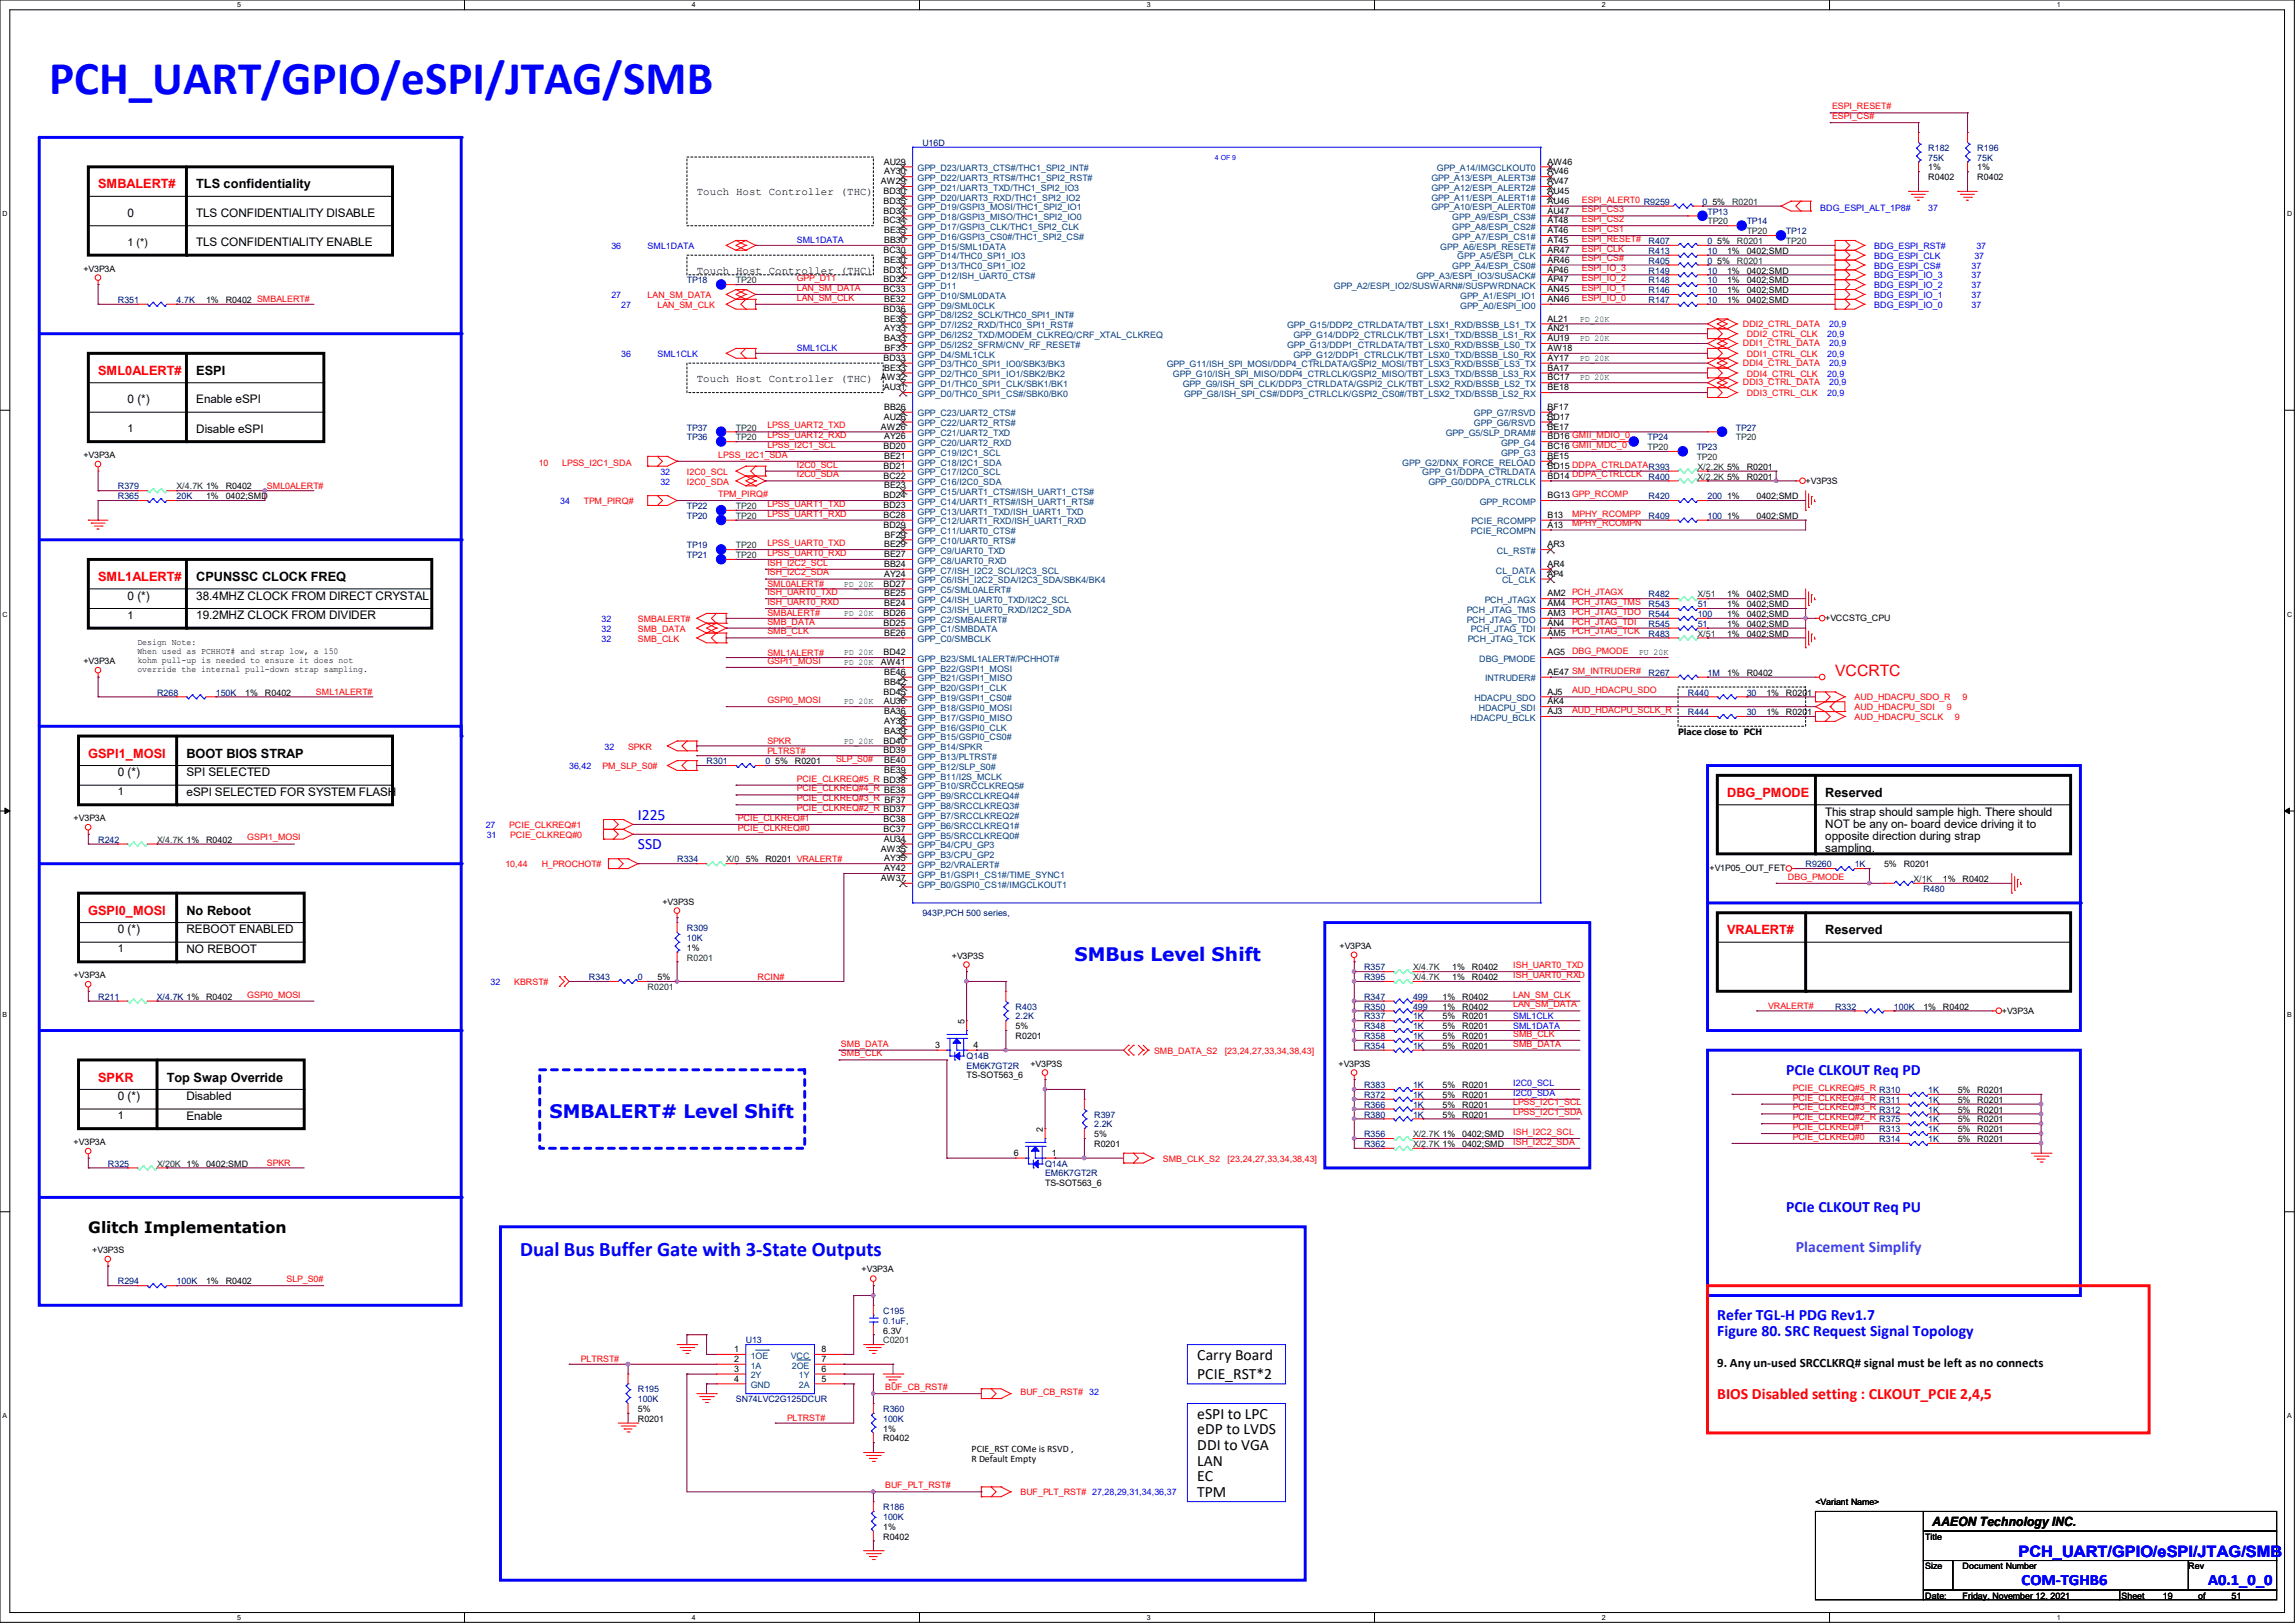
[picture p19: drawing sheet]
<svg xmlns="http://www.w3.org/2000/svg" width="297mm" height="210mm" viewBox="0 0 297 210" stroke-linecap="round" stroke-linejoin="round" font-family="sans-serif">
<defs><g id="words">
<text font-size="6.1" fill="#00f" x="6.3" y="12.1">PCH_UART/GPIO/eSPI/JTAG/SMB</text>
<text font-size="2.7" fill="#00f" x="67.3" y="162.6">Dual Bus Buffer Gate with 3-State Outputs</text>
<g font-size="2.4" fill="#00f">
<text x="139.1" y="124.3">SMBus Level Shift</text>
<text x="71.1" y="144.7">SMBALERT# Level Shift</text>
</g>
<g font-size="2" fill="#f00">
<text x="237.5" y="87.5">VCCRTC</text>
<text x="222.2" y="181">BIOS Disabled setting : CLKOUT_PCIE 2,4,5</text>
</g>
<g font-size="2" fill="#00f">
<text x="82.5" y="106.1">I225</text>
<text x="82.5" y="109.9">SSD</text>
<text x="231.1" y="139.1">PCIe CLKOUT Req PD</text>
<text x="231.1" y="156.9">PCIe CLKOUT Req PU</text>
<text x="222.2" y="170.9">Refer TGL-H PDG Rev1.7</text>
<text x="222.2" y="172.9">Figure 80. SRC Request Signal Topology</text>
<text x="261.2" y="201.4">PCH_UART/GPIO/eSPI/JTAG/SMB</text>
<text x="261.6" y="205.2">COM-TGHB6</text>
<text x="285.8" y="205.2">A0.1_0_0</text>
</g>
<g font-size="2">
<text x="11.4" y="159.6">Glitch Implementation</text>
<text x="154.9" y="178.5">PCIE_RST*2</text>
<text x="154.9" y="175.9">Carry Board</text>
<text x="154.9" y="183.6">eSPI to LPC</text>
<text x="154.9" y="185.6">eDP to LVDS</text>
<text x="154.9" y="187.6">DDI to VGA</text>
<text x="154.9" y="189.7">LAN</text>
<text x="154.9" y="191.7">EC</text>
<text x="154.9" y="193.7">TPM</text>
</g>
<text font-size="2" fill="#8000ff" x="232.4" y="162">Placement Simplify</text>
<g font-size="1.7" fill="#f00">
<text x="12.7" y="24.4">SMBALERT#</text>
<text x="12.7" y="48.5">SML0ALERT#</text>
<text x="12.7" y="75.2">SML1ALERT#</text>
<text x="11.4" y="98">GSPI1_MOSI</text>
<text x="223.5" y="103.1">DBG_PMODE</text>
<text x="11.4" y="118.4">GSPI0_MOSI</text>
<text x="223.5" y="120.9">VRALERT#</text>
<text x="12.7" y="140">SPKR</text>
</g>
<g font-size="1.7">
<text x="25.4" y="24.4">TLS confidentiality</text>
<text x="25.4" y="48.5">ESPI</text>
<text x="25.4" y="75.2">CPUNSSC CLOCK FREQ</text>
<text x="24.1" y="98">BOOT BIOS STRAP</text>
<text x="236.2" y="103.1">Reserved</text>
<text x="24.1" y="118.4">No Reboot</text>
<text x="236.2" y="120.9">Reserved</text>
<text x="21.6" y="140">Top Swap Override</text>
<text x="222.2" y="176.8">9. Any un-used SRCCLKRQ# signal must be left as no connects</text>
<text x="250.1" y="197.4">AAEON Technology INC.</text>
</g>
<g font-size="1.5">
<text x="16.5" y="28.1">0</text>
<text x="25.4" y="28.1">TLS CONFIDENTIALITY DISABLE</text>
<text x="25.4" y="31.9">TLS CONFIDENTIALITY ENABLE</text>
<text x="16.5" y="52.2">0 (*)</text>
<text x="25.4" y="52.2">Enable eSPI</text>
<text x="25.4" y="56">Disable eSPI</text>
<text x="16.5" y="77.6">0 (*)</text>
<text x="25.4" y="77.6">38.4MHZ CLOCK FROM DIRECT CRYSTAL</text>
<text x="25.4" y="80.1">19.2MHZ CLOCK FROM DIVIDER</text>
<text x="15.2" y="100.5">0 (*)</text>
<text x="24.1" y="100.5">SPI SELECTED</text>
<text x="24.1" y="103">eSPI SELECTED FOR SYSTEM FLASH</text>
<text x="236.2" y="105.5">This strap should sample high. There should</text>
<text x="236.2" y="107.1">NOT be any on- board device driving it to</text>
<text x="236.2" y="108.7">opposite direction during strap</text>
<text x="236.2" y="110.2">sampling.</text>
<text x="15.2" y="120.8">0 (*)</text>
<text x="24.1" y="123.3">NO REBOOT</text>
<text x="24.1" y="120.8">REBOOT ENABLED</text>
<text x="15.2" y="142.4">0 (*)</text>
<text x="24.1" y="142.4">Disabled</text>
<text x="24.1" y="144.9">Enable</text>
</g>
<g font-size="1.4">
<text x="90.2" y="25.3">Touch Host Controller (THC)</text>
<text x="16.5" y="31.8">1 (*)</text>
<text x="90.2" y="35.4">Touch Host Controller (THC)</text>
<text x="90.2" y="49.4">Touch Host Controller (THC)</text>
<text x="16.5" y="55.9">1</text>
<text x="16.5" y="80.1">1</text>
<text x="15.2" y="102.9">1</text>
<text x="15.2" y="123.2">1</text>
<text x="15.2" y="144.8">1</text>
</g>
<g font-size="1.3">
<text x="125.7" y="187.9">PCIE_RST COMe is RSVD ,</text>
<text x="125.7" y="189.2">R Default Empty</text>
</g>
<g font-size="1.1" fill="#f00">
<text x="237.1" y="14.1">ESPI_RESET#</text>
<text x="237.1" y="15.4">ESPI_CS#</text>
<text x="204.7" y="27.5">ESPI_CS3</text>
<text x="204.7" y="28.7">ESPI_CS2</text>
<text x="204.7" y="26.2">ESPI_ALERT0</text>
<text x="204.7" y="35.1">ESPI_IO_3</text>
<text x="204.7" y="33.8">ESPI_CS#</text>
<text x="204.7" y="32.6">ESPI_CLK</text>
<text x="204.7" y="31.3">ESPI_RESET#</text>
<text x="204.7" y="30">ESPI_CS1</text>
<text x="83.8" y="38.6">LAN_SM_DATA</text>
<text x="85.1" y="39.8">LAN_SM_CLK</text>
<text x="103.1" y="37.6">LAN_SM_DATA</text>
<text x="103.1" y="38.9">LAN_SM_CLK</text>
<text x="103.1" y="36.4">GPP_D11</text>
<text x="204.7" y="36.4">ESPI_IO_2</text>
<text x="204.7" y="37.6">ESPI_IO_1</text>
<text x="204.7" y="38.9">ESPI_IO_0</text>
<text x="225.5" y="42.2">DDI2_CTRL_DATA</text>
<text x="225.5" y="44.8">DDI1_CTRL_DATA</text>
<text x="225.5" y="47.3">DDI4_CTRL_DATA</text>
<text x="226.1" y="43.6">DDI2_CTRL_CLK</text>
<text x="226.1" y="46.2">DDI1_CTRL_CLK</text>
<text x="225.5" y="49.9">DDI3_CTRL_DATA</text>
<text x="226.1" y="48.7">DDI4_CTRL_CLK</text>
<text x="226.1" y="51.3">DDI3_CTRL_CLK</text>
<text x="93" y="59.2">LPSS_I2C1_SDA</text>
<text x="99.3" y="56.7">LPSS_UART2_RXD</text>
<text x="99.3" y="55.4">LPSS_UART2_TXD</text>
<text x="99.3" y="58">LPSS_I2C1_SCL</text>
<text x="34.5" y="63.2">SML0ALERT#</text>
<text x="69.7" y="60.3">10</text>
<text x="72.8" y="60.3">LPSS_I2C1_SDA</text>
<text x="75.6" y="65.2">TPM_PIRQ#</text>
<text x="88.9" y="62.7">I2C0_SDA</text>
<text x="88.9" y="61.4">I2C0_SCL</text>
<text x="93" y="64.3">TPM_PIRQ#</text>
<text x="99.3" y="65.6">LPSS_UART1_TXD</text>
<text x="103.1" y="60.5">I2C0_SCL</text>
<text x="103.1" y="61.8">I2C0_SDA</text>
<text x="99.3" y="71.9">LPSS_UART0_RXD</text>
<text x="99.3" y="70.7">LPSS_UART0_TXD</text>
<text x="99.3" y="66.8">LPSS_UART1_RXD</text>
<text x="203.4" y="66.8">MPHY_RCOMPP</text>
<text x="203.4" y="68.1">MPHY_RCOMPN</text>
<text x="99.3" y="75.9">SML0ALERT#</text>
<text x="99.3" y="77">ISH_UART0_TXD</text>
<text x="99.3" y="73.2">ISH_I2C2_SCL</text>
<text x="99.3" y="74.5">ISH_I2C2_SDA</text>
<text x="82.5" y="81.7">SMB_DATA</text>
<text x="82.5" y="83">SMB_CLK</text>
<text x="82.5" y="80.5">SMBALERT#</text>
<text x="99.3" y="82.1">SMB_CLK</text>
<text x="99.3" y="80.8">SMB_DATA</text>
<text x="99.3" y="79.8">SMBALERT#</text>
<text x="99.3" y="78.3">ISH_UART0_RXD</text>
<text x="203.4" y="80.8">PCH_JTAG_TDI</text>
<text x="40.9" y="89.9">SML1ALERT#</text>
<text x="99.3" y="84.8">SML1ALERT#</text>
<text x="99.3" y="85.9">GSPI1_MOSI</text>
<text x="203.4" y="89.7">AUD_HDACPU_SDO</text>
<text x="203.4" y="84.6">DBG_PMODE</text>
<text x="99.3" y="91">GSPI0_MOSI</text>
<text x="203.4" y="92.2">AUD_HDACPU_SCLK_R</text>
<text x="240" y="91.9">AUD_HDACPU_SDI</text>
<text x="240" y="90.6">AUD_HDACPU_SDO_R</text>
<text x="240" y="93.2">AUD_HDACPU_SCLK</text>
<text x="252" y="91.9">9</text>
<text x="253" y="93.2">9</text>
<text x="254" y="90.6">9</text>
<text x="78" y="99.5">PM_SLP_S0#</text>
<text x="81.3" y="97">SPKR</text>
<text x="99.3" y="96.3">SPKR</text>
<text x="99.3" y="97.5">PLTRST#</text>
<text x="103.1" y="101.1">PCIE_CLKREQ#5_R BD38</text>
<text x="108.2" y="98.6">SLP_S0#</text>
<text x="65.9" y="107.1">PCIE_CLKREQ#1</text>
<text x="95.5" y="107.5">PCIE_CLKREQ#0</text>
<text x="95.5" y="106.2">PCIE_CLKREQ#1</text>
<text x="103.1" y="104.9">PCIE_CLKREQ#2_R BD37</text>
<text x="103.1" y="103.7">PCIE_CLKREQ#3_R BF37</text>
<text x="103.1" y="102.4">PCIE_CLKREQ#4_R BE38</text>
<text x="32" y="108.8">GSPI1_MOSI</text>
<text x="65.4" y="112.2">10,44</text>
<text x="66" y="108.4">PCIE_CLKREQ#0</text>
<text x="70.1" y="112.2">H_PROCHOT#</text>
<text x="231.4" y="113.8">DBG_PMODE</text>
<text x="195.8" y="125.3">ISH_UART0_TXD</text>
<text x="32" y="129.1">GSPI0_MOSI</text>
<text x="66.5" y="127.5">KBRST#</text>
<text x="98" y="126.7">RCIN#</text>
<text x="195.8" y="126.5">ISH_UART0_RXD</text>
<text x="195.8" y="129.1">LAN_SM_CLK</text>
<text x="195.8" y="130.3">LAN_SM_DATA</text>
<text x="228.8" y="130.6">VRALERT#</text>
<text x="108.8" y="136.7">SMB_CLK</text>
<text x="108.8" y="135.4">SMB_DATA</text>
<text x="149.3" y="136.4">SMB_DATA_S2</text>
<text x="158.5" y="136.4">[23,24,27,33,34,38,43]</text>
<text x="195.8" y="135.4">SMB_DATA</text>
<text x="195.8" y="134.2">SMB_CLK</text>
<text x="195.8" y="143">LPSS_I2C1_SCL</text>
<text x="232" y="143.7">PCIE_CLKREQ#3_R</text>
<text x="232" y="142.4">PCIE_CLKREQ#4_R</text>
<text x="232" y="141.1">PCIE_CLKREQ#5_R</text>
<text x="195.8" y="144.3">LPSS_I2C1_SDA</text>
<text x="195.8" y="146.9">ISH_I2C2_SCL</text>
<text x="195.8" y="148.1">ISH_I2C2_SDA</text>
<text x="232" y="147.5">PCIE_CLKREQ#0</text>
<text x="232" y="145">PCIE_CLKREQ#2_R</text>
<text x="232" y="146.2">PCIE_CLKREQ#1</text>
<text x="34.5" y="150.9">SPKR</text>
<text x="150.5" y="150.3">SMB_CLK_S2</text>
<text x="158.9" y="150.3">[23,24,27,33,34,38,43]</text>
<text x="37.1" y="165.9">SLP_S0#</text>
<text x="75.2" y="176.3">PLTRST#</text>
<text x="114.6" y="179.9">BUF_CB_RST#</text>
<text x="101.9" y="183.9">PLTRST#</text>
<text x="132.1" y="180.6">BUF_CB_RST#</text>
<text x="114.6" y="192.6">BUF_PLT_RST#</text>
<text x="132.1" y="193.5">BUF_PLT_RST# 27,28,29,31,34,36,37</text>
</g>
<g font-size="1.1">
<text x="114" y="23.8">AW29</text>
<text x="114.4" y="21.3">AU29</text>
<text x="114.4" y="22.6">AY30</text>
<text x="200.3" y="23.8">AV47</text>
<text x="200.3" y="21.3">AW46</text>
<text x="200.3" y="22.6">AV46</text>
<text x="249.5" y="22.1">1%</text>
<text x="249.5" y="23.3">R0402</text>
<text x="255.9" y="22.1">1%</text>
<text x="255.9" y="23.3">R0402</text>
<text x="114.3" y="28.9">BC34</text>
<text x="114.3" y="25.1">BD30</text>
<text x="114.3" y="27.6">BD34</text>
<text x="114.3" y="26.4">BD35</text>
<text x="200.3" y="27.6">AU47</text>
<text x="200.3" y="28.9">AT48</text>
<text x="200.3" y="25.1">AU45</text>
<text x="200.3" y="26.4">AU46</text>
<text x="221.6" y="26.5">5%</text>
<text x="10.8" y="35.1">+V3P3A</text>
<text x="114.3" y="32.7">BC30</text>
<text x="114.3" y="35.3">BD31</text>
<text x="114.4" y="31.5">BB30</text>
<text x="114.4" y="30.2">BE35</text>
<text x="114.4" y="34">BE30</text>
<text x="200.3" y="34">AR46</text>
<text x="200.3" y="35.3">AP46</text>
<text x="200.3" y="32.7">AR47</text>
<text x="200.3" y="31.5">AT45</text>
<text x="200.3" y="30.2">AT46</text>
<text x="222.2" y="34.1">5%</text>
<text x="222.2" y="31.6">5%</text>
<text x="223.5" y="32.9">1%</text>
<text x="223.5" y="35.4">1%</text>
<text x="226.1" y="32.9">0402;SMD</text>
<text x="226.1" y="35.4">0402;SMD</text>
<text x="26.7" y="39.2">1%</text>
<text x="29.2" y="39.2">R0402 SMBALERT#</text>
<text x="114.3" y="37.8">BC33</text>
<text x="114.3" y="40.3">BD36</text>
<text x="114.3" y="36.5">BD32</text>
<text x="114.4" y="39.1">BE32</text>
<text x="114.4" y="41.6">BE36</text>
<text x="200.3" y="37.8">AN45</text>
<text x="200.3" y="39.1">AN46</text>
<text x="200.3" y="36.5">AP47</text>
<text x="200.3" y="41.6">AL21</text>
<text x="223.5" y="36.7">1%</text>
<text x="223.5" y="39.2">1%</text>
<text x="223.5" y="37.9">1%</text>
<text x="226.1" y="36.7">0402;SMD</text>
<text x="226.1" y="39.2">0402;SMD</text>
<text x="226.1" y="37.9">0402;SMD</text>
<text x="114.3" y="46.7">BD33</text>
<text x="114.4" y="44.2">BA33</text>
<text x="114.4" y="42.9">AY33</text>
<text x="114.4" y="48">BE33</text>
<text x="114.5" y="45.4">BF33</text>
<text x="200.3" y="45.4">AW18</text>
<text x="200.3" y="48">BA17</text>
<text x="200.3" y="46.7">AY17</text>
<text x="200.3" y="42.9">AN21</text>
<text x="200.3" y="44.2">AU19</text>
<text x="114" y="49.2">AW32</text>
<text x="114.4" y="50.5">AU31</text>
<text x="114.4" y="53">BB26</text>
<text x="200.3" y="50.5">BE18</text>
<text x="200.3" y="53">BF17</text>
<text x="200.3" y="49.2">BC17</text>
<text x="10.8" y="59.3">+V3P3A</text>
<text x="114" y="55.6">AW26</text>
<text x="114.3" y="58.1">BD20</text>
<text x="114.4" y="54.3">AU26</text>
<text x="114.4" y="59.4">BE21</text>
<text x="114.4" y="56.9">AY26</text>
<text x="200.3" y="58.1">BC16 GMII_MDC_0</text>
<text x="200.3" y="59.4">BE15</text>
<text x="200.3" y="55.6">BE17</text>
<text x="200.3" y="54.3">BD17</text>
<text x="200.3" y="56.9">BD16 GMII_MDIO_0</text>
<text x="26.7" y="64.6">1%</text>
<text x="29.2" y="64.6">0402;SMD</text>
<text x="29.2" y="63.3">R0402</text>
<text x="114.3" y="65.7">BD23</text>
<text x="114.3" y="61.9">BC22</text>
<text x="114.3" y="60.7">BD21</text>
<text x="114.3" y="64.5">BD24</text>
<text x="114.4" y="63.2">BE23</text>
<text x="200.3" y="60.7">BD15 DDPA_CTRLDATAR393</text>
<text x="200.3" y="64.5">BG13 GPP_RCOMP</text>
<text x="200.3" y="61.9">BD14 DDPA_CTRLCLK</text>
<text x="223.5" y="64.6">1%</text>
<text x="226.1" y="62.1">R0201</text>
<text x="226.1" y="60.8">R0201</text>
<text x="227.3" y="64.6">0402;SMD</text>
<text x="233.7" y="62.6">+V3P3S</text>
<text x="114.3" y="68.3">BD29</text>
<text x="114.3" y="67">BC28</text>
<text x="114.4" y="70.8">BE29</text>
<text x="114.5" y="69.6">BF29</text>
<text x="200.3" y="68.3">A13</text>
<text x="200.3" y="70.8">AR3</text>
<text x="200.3" y="67">B13</text>
<text x="223.5" y="67.1">1%</text>
<text x="227.3" y="67.1">0402;SMD</text>
<text x="114.3" y="75.9">BD27</text>
<text x="114.4" y="72.1">BE27</text>
<text x="114.4" y="74.6">AY24</text>
<text x="114.4" y="77.2">BE25</text>
<text x="114.4" y="73.4">BB24</text>
<text x="200.3" y="73.4">AR4</text>
<text x="200.3" y="74.6">AP4</text>
<text x="200.3" y="77.2">AM2 PCH_JTAGX</text>
<text x="223.5" y="77.3">1%</text>
<text x="226.1" y="77.3">0402;SMD</text>
<text x="17.8" y="83.5">Design Note:</text>
<text x="114.3" y="81">BD25</text>
<text x="114.3" y="79.7">BD26</text>
<text x="114.4" y="82.3">BE26</text>
<text x="114.4" y="78.4">BE24</text>
<text x="200.3" y="81">AN4</text>
<text x="200.3" y="79.7">AM3 PCH_JTAG_TDO</text>
<text x="200.3" y="82.3">AM5 PCH_JTAG_TCK</text>
<text x="200.3" y="78.4">AM4 PCH_JTAG_TMS</text>
<text x="223.5" y="78.6">1%</text>
<text x="223.5" y="81.1">1%</text>
<text x="223.5" y="79.8">1%</text>
<text x="223.5" y="82.4">1%</text>
<text x="226.1" y="78.6">0402;SMD</text>
<text x="226.1" y="81.1">0402;SMD</text>
<text x="226.1" y="79.8">0402;SMD</text>
<text x="226.1" y="82.4">0402;SMD</text>
<text x="236.2" y="80.4">+VCCSTG_CPU</text>
<text x="10.8" y="85.9">+V3P3A</text>
<text x="17.8" y="84.7">When used as PCHHOT# and strap low, a 150</text>
<text x="17.8" y="85.8">kohm pull-up is needed to ensure it does not</text>
<text x="17.8" y="87">override the internal pull-down strap sampling.</text>
<text x="114" y="86.1">AW41</text>
<text x="114.3" y="84.8">BD42</text>
<text x="114.3" y="89.9">BD45</text>
<text x="114.4" y="87.3">BE46</text>
<text x="114.4" y="88.6">BB42</text>
<text x="200.3" y="84.8">AG5</text>
<text x="200.3" y="89.9">AJ5</text>
<text x="200.3" y="87.3">AE47 SM_INTRUDER#</text>
<text x="223.5" y="87.5">1%</text>
<text x="226.1" y="87.5">R0402</text>
<text x="31.7" y="90">1%</text>
<text x="34.3" y="90">R0402</text>
<text x="114.4" y="91.1">AU36</text>
<text x="114.4" y="92.4">BA36</text>
<text x="114.4" y="93.7">AY38</text>
<text x="114.4" y="95">BA39</text>
<text x="200.3" y="91.1">AK4</text>
<text x="200.3" y="92.4">AJ3</text>
<text x="217.2" y="95.1">Place close to PCH</text>
<text x="228.6" y="92.5">1%</text>
<text x="228.6" y="90">1%</text>
<text x="231.1" y="92.5">R0201</text>
<text x="231.1" y="90">R0201</text>
<text x="100.3" y="98.9">5%</text>
<text x="102.9" y="98.9">R0201</text>
<text x="114.3" y="97.5">BD39</text>
<text x="114.3" y="96.2">BD40</text>
<text x="114.4" y="100">BE39</text>
<text x="114.4" y="98.8">BE40</text>
<text x="9.5" y="106.3">+V3P3A</text>
<text x="114.3" y="107.7">BC37</text>
<text x="114.3" y="106.4">BC38</text>
<text x="26.7" y="109.1">R0402</text>
<text x="96.5" y="111.6">5%</text>
<text x="99.1" y="111.6">R0201 VRALERT#</text>
<text x="114" y="110.2">AW35</text>
<text x="114.4" y="108.9">AU34</text>
<text x="114.4" y="112.7">AY42</text>
<text x="114.4" y="111.5">AY35</text>
<text x="221.2" y="112.7">+V1P05_OUT_FET</text>
<text x="243.8" y="112.2">5%</text>
<text x="246.4" y="112.2">R0201</text>
<text x="85.7" y="117.1">+V3P3S</text>
<text x="114" y="114">AW37</text>
<text x="251.5" y="114.1">1%</text>
<text x="254" y="114.1">R0402</text>
<text x="88.9" y="123">1%</text>
<text x="123.2" y="124">+V3P3S</text>
<text x="173.4" y="122.8">+V3P3A</text>
<text x="188" y="125.6">1%</text>
<text x="190.5" y="125.6">R0402</text>
<text x="9.5" y="126.6">+V3P3A</text>
<text x="26.7" y="129.4">R0402</text>
<text x="85.1" y="126.8">5%</text>
<text x="186.7" y="129.4">1%</text>
<text x="186.7" y="130.6">1%</text>
<text x="186.7" y="131.9">5%</text>
<text x="188" y="126.8">1%</text>
<text x="189.2" y="129.4">R0402</text>
<text x="189.2" y="130.6">R0402</text>
<text x="189.2" y="131.9">R0201</text>
<text x="190.5" y="126.8">R0402</text>
<text x="248.9" y="130.6">1%</text>
<text x="251.5" y="130.6">R0402</text>
<text x="259.1" y="131.2">+V3P3A</text>
<text x="121" y="135.6">3</text>
<text x="124.8" y="132.5" transform="rotate(-90 124.8 132.5)">5</text>
<text x="126" y="135.6">4</text>
<text x="131.4" y="134.5">R0201</text>
<text x="131.4" y="133.2">5%</text>
<text x="186.7" y="133.2">5%</text>
<text x="186.7" y="134.5">5%</text>
<text x="186.7" y="135.7">5%</text>
<text x="189.2" y="133.2">R0201</text>
<text x="189.2" y="134.5">R0201</text>
<text x="189.2" y="135.7">R0201</text>
<text x="125.1" y="139.5">TS-SOT563_6</text>
<text x="133.3" y="138">+V3P3S</text>
<text x="173.2" y="138">+V3P3S</text>
<text x="186.7" y="140.8">5%</text>
<text x="186.7" y="142.1">5%</text>
<text x="186.7" y="143.3">5%</text>
<text x="189.2" y="140.8">R0201</text>
<text x="189.2" y="142.1">R0201</text>
<text x="189.2" y="143.3">R0201</text>
<text x="253.4" y="144">5%</text>
<text x="253.4" y="141.4">5%</text>
<text x="253.4" y="142.7">5%</text>
<text x="255.9" y="144">R0201</text>
<text x="255.9" y="141.4">R0201</text>
<text x="255.9" y="142.7">R0201</text>
<text x="9.5" y="148.2">+V3P3A</text>
<text x="131.2" y="149.6">6</text>
<text x="135" y="146.4" transform="rotate(-90 135 146.4)">2</text>
<text x="136.1" y="149.6">1</text>
<text x="141.6" y="148.4">R0201</text>
<text x="141.6" y="147.2">5%</text>
<text x="186.7" y="144.6">5%</text>
<text x="189.2" y="144.6">R0201</text>
<text x="189.2" y="147.2">0402;SMD</text>
<text x="189.2" y="148.4">0402;SMD</text>
<text x="253.4" y="147.8">5%</text>
<text x="253.4" y="146.5">5%</text>
<text x="253.4" y="145.3">5%</text>
<text x="255.9" y="147.8">R0201</text>
<text x="255.9" y="146.5">R0201</text>
<text x="255.9" y="145.3">R0201</text>
<text x="26.7" y="151">0402;SMD</text>
<text x="135.3" y="153.5">TS-SOT563_6</text>
<text x="11.9" y="162.1">+V3P3S</text>
<text x="26.7" y="166.2">1%</text>
<text x="29.2" y="166.2">R0402</text>
<text x="111.5" y="164.6">+V3P3A</text>
<text x="114.3" y="172.6">6.3V</text>
<text x="95" y="175">1</text>
<text x="95" y="176.2">2</text>
<text x="95" y="177.5">3</text>
<text x="95" y="178.8">4</text>
<text x="106.3" y="175">8</text>
<text x="106.3" y="176.2">7</text>
<text x="106.3" y="177.5">6</text>
<text x="106.3" y="178.8">5</text>
<text x="82.5" y="184">R0201</text>
<text x="82.5" y="182.7">5%</text>
<text x="114.3" y="185.3">1%</text>
<text x="114.3" y="186.5">R0402</text>
<text x="114.3" y="198">1%</text>
<text x="234.9" y="194.8">&lt;Variant Name&gt;</text>
<text x="114.3" y="199.2">R0402</text>
<text x="249.2" y="199.2">Title</text>
<text x="249.2" y="203">Size</text>
<text x="254" y="203">Document Number</text>
<text x="283.2" y="203">Rev</text>
<text x="249.2" y="206.8">Date:</text>
<text x="254" y="206.8">Friday, November 12, 2021</text>
<text x="274.6" y="206.8">Sheet</text>
<text x="279.9" y="206.8">19</text>
<text x="284.5" y="206.8">of</text>
<text x="288.8" y="206.8">51</text>
</g>
<g font-size="1.1" fill="#004080">
<text x="118.7" y="23.4">GPP_D22/UART3_RTS#/THC1_SPI2_RST#</text>
<text x="118.7" y="22.1">GPP_D23/UART3_CTS#/THC1_SPI2_INT#</text>
<text x="185.2" y="23.4">GPP_A13/ESPI_ALERT3#</text>
<text x="186" y="22.1">GPP_A14/IMGCLKOUT0</text>
<text x="118.7" y="29.8">GPP_D17/GSPI3_CLK/THC1_SPI2_CLK</text>
<text x="118.7" y="26">GPP_D20/UART3_RXD/THC1_SPI2_IO2</text>
<text x="118.7" y="24.7">GPP_D21/UART3_TXD/THC1_SPI2_IO3</text>
<text x="118.7" y="28.5">GPP_D18/GSPI3_MISO/THC1_SPI2_IO0</text>
<text x="118.7" y="27.2">GPP_D19/GSPI3_MOSI/THC1_SPI2_IO1</text>
<text x="185.2" y="26">GPP_A11/ESPI_ALERT1#</text>
<text x="185.2" y="27.2">GPP_A10/ESPI_ALERT0#</text>
<text x="185.2" y="24.7">GPP_A12/ESPI_ALERT2#</text>
<text x="188" y="28.5">GPP_A9/ESPI_CS3#</text>
<text x="188" y="29.8">GPP_A8/ESPI_CS2#</text>
<text x="118.7" y="32.3">GPP_D15/SML1DATA</text>
<text x="118.7" y="31">GPP_D16/GSPI3_CS0#/THC1_SPI2_CS#</text>
<text x="118.7" y="34.8">GPP_D13/THC0_SPI1_IO2</text>
<text x="118.7" y="33.6">GPP_D14/THC0_SPI1_IO3</text>
<text x="186.4" y="32.3">GPP_A6/ESPI_RESET#</text>
<text x="188" y="34.8">GPP_A4/ESPI_CS0#</text>
<text x="188" y="31">GPP_A7/ESPI_CS1#</text>
<text x="188.6" y="33.6">GPP_A5/ESPI_CLK</text>
<text x="118.7" y="39.9">GPP_D9/SML0CLK</text>
<text x="118.7" y="38.7">GPP_D10/SML0DATA</text>
<text x="118.7" y="36.1">GPP_D12/ISH_UART0_CTS#</text>
<text x="118.7" y="41.2">GPP_D8/I2S2_SCLK/THC0_SPI1_INT#</text>
<text x="118.7" y="37.4">GPP_D11</text>
<text x="172.6" y="37.4">GPP_A2/ESPI_IO2/SUSWARN#/SUSPWRDNACK</text>
<text x="183.3" y="36.1">GPP_A3/ESPI_IO3/SUSACK#</text>
<text x="189" y="38.7">GPP_A1/ESPI_IO1</text>
<text x="189" y="39.9">GPP_A0/ESPI_IO0</text>
<text x="118.7" y="45">GPP_D5/I2S2_SFRM/CNV_RF_RESET#</text>
<text x="118.7" y="47.5">GPP_D3/THC0_SPI1_IO0/SBK3/BK3</text>
<text x="118.7" y="43.7">GPP_D6/I2S2_TXD/MODEM_CLKREQ/CRF_XTAL_CLKREQ</text>
<text x="118.7" y="42.5">GPP_D7/I2S2_RXD/THC0_SPI1_RST#</text>
<text x="118.7" y="46.3">GPP_D4/SML1CLK</text>
<text x="151" y="47.5">GPP_G11/ISH_SPI_MOSI/DDP4_CTRLDATA/GSPI2_MOSI/TBT_LSX3_RXD/BSSB_LS3_TX</text>
<text x="166.6" y="45">GPP_G13/DDP1_CTRLDATA/TBT_LSX0_RXD/BSSB_LS0_TX</text>
<text x="166.6" y="42.5">GPP_G15/DDP2_CTRLDATA/TBT_LSX1_RXD/BSSB_LS1_TX</text>
<text x="167.4" y="46.3">GPP_G12/DDP1_CTRLCLK/TBT_LSX0_TXD/BSSB_LS0_RX</text>
<text x="167.4" y="43.7">GPP_G14/DDP2_CTRLCLK/TBT_LSX1_TXD/BSSB_LS1_RX</text>
<text x="118.7" y="51.4">GPP_D0/THC0_SPI1_CS#/SBK0/BK0</text>
<text x="118.7" y="53.9">GPP_C23/UART2_CTS#</text>
<text x="118.7" y="50.1">GPP_D1/THC0_SPI1_CLK/SBK1/BK1</text>
<text x="118.7" y="48.8">GPP_D2/THC0_SPI1_IO1/SBK2/BK2</text>
<text x="151.8" y="48.8">GPP_G10/ISH_SPI_MISO/DDP4_CTRLCLK/GSPI2_MISO/TBT_LSX3_TXD/BSSB_LS3_RX</text>
<text x="153.1" y="50.1">GPP_G9/ISH_SPI_CLK/DDP3_CTRLDATA/GSPI2_CLK/TBT_LSX2_RXD/BSSB_LS2_TX</text>
<text x="153.2" y="51.4">GPP_G8/ISH_SPI_CS#/DDP3_CTRLCLK/GSPI2_CS0#/TBT_LSX2_TXD/BSSB_LS2_RX</text>
<text x="190.7" y="53.9">GPP_G7/RSVD</text>
<text x="118.7" y="59">GPP_C19/I2C1_SCL</text>
<text x="118.7" y="55.2">GPP_C22/UART2_RTS#</text>
<text x="118.7" y="56.4">GPP_C21/UART2_TXD</text>
<text x="118.7" y="57.7">GPP_C20/UART2_RXD</text>
<text x="187.1" y="56.4">GPP_G5/SLP_DRAM#</text>
<text x="190.7" y="55.2">GPP_G6/RSVD</text>
<text x="194.3" y="59">GPP_G3</text>
<text x="194.3" y="57.7">GPP_G4</text>
<text x="118.7" y="62.8">GPP_C16/I2C0_SDA</text>
<text x="118.7" y="60.2">GPP_C18/I2C1_SDA</text>
<text x="118.7" y="61.5">GPP_C17/I2C0_SCL</text>
<text x="118.7" y="65.3">GPP_C14/UART1_RTS#/ISH_UART1_RTS#</text>
<text x="118.7" y="64.1">GPP_C15/UART1_CTS#/ISH_UART1_CTS#</text>
<text x="181.5" y="60.2">GPP_G2/DNX_FORCE_RELOAD</text>
<text x="184.1" y="61.5">GPP_G1/DDPA_CTRLDATA</text>
<text x="184.9" y="62.8">GPP_G0/DDPA_CTRLCLK</text>
<text x="191.5" y="65.3">GPP_RCOMP</text>
<text x="118.7" y="71.7">GPP_C9/UART0_TXD</text>
<text x="118.7" y="66.6">GPP_C13/UART1_TXD/ISH_UART1_TXD</text>
<text x="118.7" y="69.1">GPP_C11/UART0_CTS#</text>
<text x="118.7" y="70.4">GPP_C10/UART0_RTS#</text>
<text x="118.7" y="67.9">GPP_C12/UART1_RXD/ISH_UART1_RXD</text>
<text x="190.4" y="69.1">PCIE_RCOMPN</text>
<text x="190.5" y="67.9">PCIE_RCOMPP</text>
<text x="193.7" y="71.7">CL_RST#</text>
<text x="118.7" y="72.9">GPP_C8/UART0_RXD</text>
<text x="118.7" y="75.5">GPP_C6/ISH_I2C2_SDA/I2C3_SDA/SBK4/BK4</text>
<text x="118.7" y="76.8">GPP_C5/SML0ALERT#</text>
<text x="118.7" y="74.2">GPP_C7/ISH_I2C2_SCL/I2C3_SCL</text>
<text x="193.6" y="74.2">CL_DATA</text>
<text x="194.4" y="75.5">CL_CLK</text>
<text x="118.7" y="81.8">GPP_C1/SMBDATA</text>
<text x="118.7" y="83.1">GPP_C0/SMBCLK</text>
<text x="118.7" y="79.3">GPP_C3/ISH_UART0_RXD/I2C2_SDA</text>
<text x="118.7" y="80.6">GPP_C2/SMBALERT#</text>
<text x="118.7" y="78">GPP_C4/ISH_UART0_TXD/I2C2_SCL</text>
<text x="189.8" y="80.6">PCH_JTAG_TDO</text>
<text x="189.8" y="79.3">PCH_JTAG_TMS</text>
<text x="189.9" y="83.1">PCH_JTAG_TCK</text>
<text x="190.4" y="81.8">PCH_JTAG_TDI</text>
<text x="192.1" y="78">PCH_JTAGX</text>
<text x="118.7" y="88.2">GPP_B21/GSPI1_MISO</text>
<text x="118.7" y="89.5">GPP_B20/GSPI1_CLK</text>
<text x="118.7" y="86.9">GPP_B22/GSPI1_MOSI</text>
<text x="118.7" y="85.6">GPP_B23/SML1ALERT#/PCHHOT#</text>
<text x="191.4" y="85.6">DBG_PMODE</text>
<text x="192.2" y="88.2">INTRUDER#</text>
<text x="118.7" y="93.3">GPP_B17/GSPI0_MISO</text>
<text x="118.7" y="94.5">GPP_B16/GSPI0_CLK</text>
<text x="118.7" y="95.8">GPP_B15/GSPI0_CS0#</text>
<text x="118.7" y="92">GPP_B18/GSPI0_MOSI</text>
<text x="118.7" y="90.7">GPP_B19/GSPI1_CS0#</text>
<text x="190.3" y="93.3">HDACPU_BCLK</text>
<text x="190.8" y="90.7">HDACPU_SDO</text>
<text x="191.4" y="92">HDACPU_SDI</text>
<text x="118.7" y="100.9">GPP_B11/I2S_MCLK</text>
<text x="118.7" y="99.6">GPP_B12/SLP_S0#</text>
<text x="118.7" y="98.3">GPP_B13/PLTRST#</text>
<text x="118.7" y="97.1">GPP_B14/SPKR</text>
<text x="118.7" y="103.4">GPP_B9/SRCCLKREQ4#</text>
<text x="118.7" y="102.2">GPP_B10/SRCCLKREQ5#</text>
<text x="118.7" y="107.2">GPP_B6/SRCCLKREQ1#</text>
<text x="118.7" y="106">GPP_B7/SRCCLKREQ2#</text>
<text x="118.7" y="104.7">GPP_B8/SRCCLKREQ3#</text>
<text x="118.7" y="113.6">GPP_B1/GSPI1_CS1#/TIME_SYNC1</text>
<text x="118.7" y="111">GPP_B3/CPU_GP2</text>
<text x="118.7" y="108.5">GPP_B5/SRCCLKREQ0#</text>
<text x="118.7" y="109.8">GPP_B4/CPU_GP3</text>
<text x="118.7" y="112.3">GPP_B2/VRALERT#</text>
<text x="118.7" y="114.9">GPP_B0/GSPI0_CS1#/IMGCLKOUT1</text>
<text x="97.2" y="175.8">1OE</text>
<text x="97.2" y="177.1">1A</text>
<text x="97.2" y="178.4">2Y</text>
<text x="97.2" y="179.6">GND</text>
<text x="102.4" y="175.8">VCC</text>
<text x="102.5" y="177.1">2OE</text>
<text x="103.4" y="178.4">1Y</text>
<text x="103.4" y="179.6">2A</text>
</g>
<g font-size="1.1" fill="#000080">
<text x="119.4" y="18.9">U16D</text>
<text x="249.5" y="19.5">R182</text>
<text x="249.5" y="20.8">75K</text>
<text x="255.9" y="19.5">R196</text>
<text x="255.9" y="20.8">75K</text>
<text x="212.7" y="26.5">R9259</text>
<text x="220.3" y="26.5">0</text>
<text x="221" y="27.8">TP13</text>
<text x="226.1" y="29">TP14</text>
<text x="213.4" y="32.9">R413</text>
<text x="213.4" y="34.1">R405</text>
<text x="213.4" y="35.4">R149</text>
<text x="213.4" y="31.6">R407</text>
<text x="221" y="32.9">10</text>
<text x="221" y="34.1">0</text>
<text x="221" y="35.4">10</text>
<text x="221" y="31.6">0</text>
<text x="231.1" y="30.3">TP12</text>
<text x="15.2" y="39.2">R351</text>
<text x="22.9" y="39.2">4.7K</text>
<text x="88.9" y="36.7">TP18</text>
<text x="213.4" y="36.7">R148</text>
<text x="213.4" y="39.2">R147</text>
<text x="213.4" y="37.9">R146</text>
<text x="221" y="36.7">10</text>
<text x="221" y="39.2">10</text>
<text x="221" y="37.9">10</text>
<text x="88.9" y="55.7">TP37</text>
<text x="88.9" y="57">TP36</text>
<text x="213.2" y="57">TP24</text>
<text x="219.6" y="58.3">TP23</text>
<text x="224.7" y="55.7">TP27</text>
<text x="15.2" y="63.3">R379</text>
<text x="15.2" y="64.6">R365</text>
<text x="22.9" y="64.6">20K</text>
<text x="88.9" y="65.9">TP22</text>
<text x="213.4" y="62.1">R400</text>
<text x="213.4" y="64.6">R420</text>
<text x="221" y="64.6">200</text>
<text x="88.9" y="71">TP19</text>
<text x="88.9" y="67.1">TP20</text>
<text x="213.4" y="67.1">R409</text>
<text x="221" y="67.1">100</text>
<text x="88.9" y="72.2">TP21</text>
<text x="213.4" y="77.3">R482</text>
<text x="213.4" y="78.6">R543</text>
<text x="213.4" y="81.1">R545</text>
<text x="213.4" y="79.8">R544</text>
<text x="213.4" y="82.4">R483</text>
<text x="219.7" y="78.6">51</text>
<text x="219.7" y="81.1">51</text>
<text x="219.7" y="79.8">100</text>
<text x="213.4" y="87.5">R267</text>
<text x="221" y="87.5">1M</text>
<text x="20.3" y="90">R268</text>
<text x="27.9" y="90">150K</text>
<text x="218.4" y="92.5">R444</text>
<text x="218.4" y="90">R440</text>
<text x="226.1" y="92.5">30</text>
<text x="226.1" y="90">30</text>
<text x="91.4" y="98.9">R301</text>
<text x="99.1" y="98.9">0</text>
<text x="12.7" y="109.1">R242</text>
<text x="87.6" y="111.6">R334</text>
<text x="233.7" y="112.2">R9260</text>
<text x="240" y="112.2">1K</text>
<text x="119.4" y="118.6">943P,PCH 500 series,</text>
<text x="248.9" y="115.4">R480</text>
<text x="88.9" y="120.5">R309</text>
<text x="88.9" y="121.8">10K</text>
<text x="176.5" y="125.6">R357</text>
<text x="12.7" y="129.4">R211</text>
<text x="20.3" y="129.4">X/4.7K 1%</text>
<text x="76.2" y="126.8">R343</text>
<text x="82.6" y="126.8">0</text>
<text x="131.4" y="130.6">R403</text>
<text x="131.4" y="131.9">2.2K</text>
<text x="176.5" y="129.4">R347</text>
<text x="176.5" y="130.6">R350</text>
<text x="176.5" y="131.9">R337</text>
<text x="176.5" y="126.8">R395</text>
<text x="182.9" y="129.4">499</text>
<text x="182.9" y="130.6">499</text>
<text x="182.9" y="131.9">1K</text>
<text x="237.5" y="130.6">R332</text>
<text x="245.1" y="130.6">100K</text>
<text x="125.1" y="137">Q14B</text>
<text x="176.5" y="133.2">R348</text>
<text x="176.5" y="134.5">R358</text>
<text x="176.5" y="135.7">R354</text>
<text x="182.9" y="133.2">1K</text>
<text x="182.9" y="134.5">1K</text>
<text x="182.9" y="135.7">1K</text>
<text x="125.1" y="138.3">EM6K7GT2R</text>
<text x="176.5" y="140.8">R383</text>
<text x="176.5" y="142.1">R372</text>
<text x="176.5" y="143.3">R366</text>
<text x="182.9" y="140.8">1K</text>
<text x="182.9" y="142.1">1K</text>
<text x="182.9" y="143.3">1K</text>
<text x="243.2" y="144">R312</text>
<text x="243.2" y="141.4">R310</text>
<text x="243.2" y="142.7">R311</text>
<text x="249.6" y="144">1K</text>
<text x="249.6" y="141.4">1K</text>
<text x="249.6" y="142.7">1K</text>
<text x="141.6" y="144.6">R397</text>
<text x="141.6" y="145.9">2.2K</text>
<text x="176.5" y="144.6">R380</text>
<text x="176.5" y="147.2">R356</text>
<text x="176.5" y="148.4">R362</text>
<text x="182.9" y="144.6">1K</text>
<text x="243.2" y="147.8">R314</text>
<text x="243.2" y="146.5">R313</text>
<text x="243.2" y="145.3">R375</text>
<text x="249.6" y="147.8">1K</text>
<text x="249.6" y="146.5">1K</text>
<text x="249.6" y="145.3">1K</text>
<text x="14" y="151">R325</text>
<text x="135.3" y="151">Q14A</text>
<text x="135.3" y="152.2">EM6K7GT2R</text>
<text x="15.2" y="166.2">R294</text>
<text x="22.9" y="166.2">100K</text>
<text x="96.5" y="173.8">U13</text>
<text x="114.3" y="170">C195</text>
<text x="114.3" y="171.3">0.1uF,</text>
<text x="82.5" y="180.2">R195</text>
<text x="82.5" y="181.4">100K</text>
<text x="95.2" y="181.4">SN74LVC2G125DCUR</text>
<text x="114.3" y="182.7">R360</text>
<text x="114.3" y="184">100K</text>
<text x="114.3" y="195.4">R186</text>
<text x="114.3" y="196.7">100K</text>
</g>
<g font-size="1.1" fill="#008000">
<text x="221" y="29">TP20</text>
<text x="224.1" y="26.5">R0201</text>
<text x="224.8" y="34.1">R0201</text>
<text x="224.8" y="31.6">R0201</text>
<text x="226.1" y="30.3">TP20</text>
<text x="231.1" y="31.6">TP20</text>
<text x="95.2" y="36.7">TP20</text>
<text x="204.5" y="41.6">PD_20K</text>
<text x="204.5" y="46.7">PD_20K</text>
<text x="204.5" y="44.2">PD_20K</text>
<text x="204.5" y="49.2">PD_20K</text>
<text x="95.2" y="55.7">TP20</text>
<text x="95.2" y="57">TP20</text>
<text x="213.2" y="58.3">TP20</text>
<text x="219.6" y="59.5">TP20</text>
<text x="224.7" y="57">TP20</text>
<text x="22.9" y="63.3">X/4.7K 1%</text>
<text x="95.2" y="65.9">TP20</text>
<text x="219.7" y="62.1">X/2.2K 5%</text>
<text x="219.7" y="60.8">X/2.2K 5%</text>
<text x="95.2" y="71">TP20</text>
<text x="95.2" y="67.1">TP20</text>
<text x="95.2" y="72.2">TP20</text>
<text x="109.2" y="75.9">PD_20K</text>
<text x="219.7" y="77.3">X/51</text>
<text x="109.2" y="79.7">PD_20K</text>
<text x="219.7" y="82.4">X/51</text>
<text x="109.2" y="84.8">PD_20K</text>
<text x="109.2" y="86.1">PD_20K</text>
<text x="212.1" y="84.8">PU_20K</text>
<text x="109.2" y="91.1">PD_20K</text>
<text x="109.2" y="96.2">PD_20K</text>
<text x="20.3" y="109.1">X/4.7K 1%</text>
<text x="94" y="111.6">X/0</text>
<text x="247.6" y="114.1">X/1K</text>
<text x="88.9" y="124.3">R0201</text>
<text x="182.9" y="125.6">X/4.7K</text>
<text x="83.8" y="128.1">R0201</text>
<text x="182.9" y="126.8">X/4.7K</text>
<text x="182.9" y="147.2">X/2.7K 1%</text>
<text x="182.9" y="148.4">X/2.7K 1%</text>
<text x="20.3" y="151">X/20K 1%</text>
<text x="114.3" y="173.8">C0201</text>
</g>
<g font-size="1.1" fill="#00f">
<text x="235.6" y="27.3">BDG_ESPI_ALT_1P8#</text>
<text x="249.6" y="27.3">37</text>
<text x="79.1" y="32.2">36</text>
<text x="83.8" y="32.2">SML1DATA</text>
<text x="103.1" y="31.5">SML1DATA</text>
<text x="242.6" y="33.5">BDG_ESPI_CLK</text>
<text x="242.6" y="34.8">BDG_ESPI_CS#</text>
<text x="242.6" y="32.2">BDG_ESPI_RST#</text>
<text x="255.1" y="34.8">37</text>
<text x="255.5" y="33.5">37</text>
<text x="255.8" y="32.2">37</text>
<text x="79.1" y="38.6">27</text>
<text x="80.4" y="39.8">27</text>
<text x="242.6" y="36">BDG_ESPI_IO_3</text>
<text x="242.6" y="37.3">BDG_ESPI_IO_2</text>
<text x="242.6" y="38.6">BDG_ESPI_IO_1</text>
<text x="242.6" y="39.8">BDG_ESPI_IO_0</text>
<text x="255.1" y="36">37</text>
<text x="255.1" y="37.3">37</text>
<text x="255.1" y="38.6">37</text>
<text x="255.1" y="39.8">37</text>
<text x="80.4" y="46.2">36</text>
<text x="85.1" y="46.2">SML1CLK</text>
<text x="103.1" y="45.5">SML1CLK</text>
<text x="236.5" y="43.6">20,9</text>
<text x="236.5" y="46.2">20,9</text>
<text x="236.7" y="42.2">20,9</text>
<text x="236.7" y="44.8">20,9</text>
<text x="236.7" y="47.3">20,9</text>
<text x="236.5" y="48.7">20,9</text>
<text x="236.5" y="51.3">20,9</text>
<text x="236.7" y="49.9">20,9</text>
<text x="72.5" y="65.2">34</text>
<text x="85.5" y="62.7">32</text>
<text x="85.5" y="61.4">32</text>
<text x="77.8" y="81.7">32</text>
<text x="77.8" y="83">32</text>
<text x="77.8" y="80.5">32</text>
<text x="73.7" y="99.5">36,42</text>
<text x="78.2" y="97">32</text>
<text x="62.9" y="107.1">27</text>
<text x="63" y="108.4">31</text>
<text x="63.5" y="127.5">32</text>
<text x="195.8" y="131.8">SML1CLK</text>
<text x="195.8" y="133.1">SML1DATA</text>
<text x="195.8" y="140.5">I2C0_SCL</text>
<text x="195.8" y="141.8">I2C0_SDA</text>
<text x="141" y="180.6">32</text>
</g>
<g font-size=".9">
<text x="30.7" y=".9">5</text>
<text x="89.5" y=".9">4</text>
<text x="148.4" y=".9">3</text>
<text x="207.3" y=".9">2</text>
<text x="266.2" y=".9">1</text>
<text x=".3" y="28">D</text>
<text x="296" y="28">D</text>
<text x=".3" y="79.8">C</text>
<text x="296" y="79.8">C</text>
<text x=".3" y="131.7">B</text>
<text x="296" y="131.7">B</text>
<text x=".3" y="183.5">A</text>
<text x="296" y="183.5">A</text>
<text x="30.7" y="209.6">5</text>
<text x="89.5" y="209.6">4</text>
<text x="148.4" y="209.6">3</text>
<text x="207.3" y="209.6">2</text>
<text x="266.2" y="209.6">1</text>
</g>
<text font-size=".9" fill="#00f" x="157.2" y="20.7">4 OF 9</text>
</g></defs>
<path d="M0 0h296.9v209.9h-296.9zM1.3 1.3h294.4v207.4h-294.4z" fill="none" stroke="#000" stroke-width=".13"/>
<g fill="#fff">
<path d="M30.7 .1h.5v1h-.5z"/>
<path d="M30.7 208.8h.5v1h-.5z"/>
</g>
<path d="M60.1 0v1.3M60.1 208.7v1.2" fill="none" stroke="#000" stroke-width=".13"/>
<g fill="#fff">
<path d="M89.5 .1h.5v1h-.5z"/>
<path d="M89.5 208.8h.5v1h-.5z"/>
</g>
<path d="M119 0v1.3M119 208.7v1.2" fill="none" stroke="#000" stroke-width=".13"/>
<g fill="#fff">
<path d="M148.4 .1h.5v1h-.5z"/>
<path d="M148.4 208.8h.5v1h-.5z"/>
</g>
<path d="M177.9 0v1.3M177.9 208.7v1.2" fill="none" stroke="#000" stroke-width=".13"/>
<g fill="#fff">
<path d="M207.3 .1h.5v1h-.5z"/>
<path d="M207.3 208.8h.5v1h-.5z"/>
</g>
<path d="M236.8 0v1.3M236.8 208.7v1.2" fill="none" stroke="#000" stroke-width=".13"/>
<g fill="#fff">
<path d="M266.2 .1h.5v1h-.5z"/>
<path d="M266.2 208.8h.5v1h-.5z"/>
<path d="M.3 27.2h.7v1h-.7z"/>
<path d="M296 27.2h.6v1h-.6z"/>
<path d="M.3 79h.7v1h-.7z"/>
<path d="M296 79h.6v1h-.6z"/>
</g>
<path d="M0 53.1h1.3M295.7 53.1h1.2" fill="none" stroke="#000" stroke-width=".13"/>
<g fill="#fff">
<path d="M.3 130.9h.6v1h-.6z"/>
<path d="M296 130.9h.6v1h-.6z"/>
</g>
<path d="M0 104.9h1.3M295.7 104.9h1.2" fill="none" stroke="#000" stroke-width=".13"/>
<path d="M.6 104.6l.7 .3-.7 .4zM295.7 104.9l.6-.3v.7z" fill="#000" stroke="#000" stroke-width=".13"/>
<g fill="#fff">
<path d="M.3 182.7h.6v1h-.6z"/>
<path d="M296 182.7h.5v1h-.5z"/>
</g>
<g fill="none" stroke="#000" stroke-width=".13">
<path d="M11.4 25.4h39.4M11.4 29.2h39.4M50.8 25.4h.1M50.8 29.2h.1M11.4 49.5h30.5M11.4 53.3h30.5M41.9 49.5h.1M41.9 53.3h.1M11.4 78.7h44.5M11.4 76.2h44.5M55.9 78.7h.1M55.9 76.2h.1"/>
<path d="M10.2 99.1h40.6M50.8 99.1h.1M10.2 101.6h40.6M10.2 119.4h29.2M39.4 119.4h.1M50.8 101.6h.1M222.2 104.1h45.8M268 104.1h.1M10.2 121.9h29.2M39.4 121.9h.1M222.2 121.9h45.8M268 121.9h.1"/>
<path d="M0 156.8h1.3M10.2 141h29.2M10.2 143.5h29.2M39.4 141h.1M39.4 143.5h.1M295.7 156.8h1.2"/>
</g>
<path d="M88.9 20.3h24.1v8.9h-24.1zM88.9 33h24.1v2.6h-24.1zM88.9 47h25.4v3.8h-25.4zM217.2 88.9h16.5v5.1h-16.5z" fill="none" stroke="#000" stroke-width=".13" stroke-dasharray=".3"/>
<g fill="none" stroke="#000" stroke-width=".38">
<path d="M11.4 21.6h39.4v11.4h-39.4zM24.1 21.6v11.4M11.4 45.7h30.5v11.4h-30.5zM24.1 45.7v11.4M11.4 72.4h44.5v8.9h-44.5zM24.1 72.4v8.9M10.2 95.2h40.6v8.9h-40.6zM22.9 95.2v8.9M10.2 115.6h29.2v8.9h-29.2zM22.9 115.6v8.9M222.2 100.3h45.8v10.2h-45.8zM222.2 118.1h45.8v10.2h-45.8z"/>
<path d="M233.7 118.1v10.2M234.9 100.3v10.2M10.2 137.2h29.2v8.8h-29.2zM20.3 137.2v8.8"/>
</g>
<g fill="#000">
<circle cx="24.1" cy="33" r=".19"/>
<circle cx="24.1" cy="57.2" r=".19"/>
<circle cx="24.1" cy="81.3" r=".19"/>
<circle cx="22.9" cy="104.1" r=".19"/>
<circle cx="234.9" cy="110.5" r=".19"/>
<circle cx="22.9" cy="124.5" r=".19"/>
<circle cx="233.7" cy="128.3" r=".19"/>
<circle cx="20.3" cy="146.1" r=".19"/>
</g>
<path d="M221 99.1h48.2v34.2h-48.2zM221 116.8h48.2" fill="none" stroke="#00f" stroke-width=".38"/>
<circle cx="269.2" cy="116.8" r=".19" fill="#00f"/>
<path d="M5.1 94h54.6v74.9h-54.6zM5.1 111.8h54.6" fill="none" stroke="#00f" stroke-width=".38"/>
<circle cx="59.7" cy="111.8" r=".19" fill="#00f"/>
<path d="M5.1 133.3h54.6" fill="none" stroke="#00f" stroke-width=".38"/>
<circle cx="59.7" cy="133.3" r=".19" fill="#00f"/>
<path d="M5.1 154.9h54.6" fill="none" stroke="#00f" stroke-width=".38"/>
<circle cx="59.7" cy="154.9" r=".19" fill="#00f"/>
<path d="M5.1 69.8h54.6" fill="none" stroke="#00f" stroke-width=".38"/>
<circle cx="59.7" cy="69.9" r=".19" fill="#00f"/>
<path d="M5.1 43.2h54.6" fill="none" stroke="#00f" stroke-width=".38"/>
<circle cx="59.7" cy="43.2" r=".19" fill="#00f"/>
<path d="M5.1 17.8h54.6" fill="none" stroke="#00f" stroke-width=".38"/>
<circle cx="59.7" cy="17.8" r=".19" fill="#00f"/>
<path d="M5.1 17.8v76.2" fill="none" stroke="#00f" stroke-width=".38"/>
<circle cx="5.1" cy="17.8" r=".19" fill="#00f"/>
<path d="M59.7 17.8v77.4" fill="none" stroke="#00f" stroke-width=".38"/>
<circle cx="59.7" cy="95.2" r=".19" fill="#00f"/>
<g fill="none" stroke="#00f" stroke-width=".13">
<path d="M118.1 19h.1M118.1 19h81.3M118.1 19v97.8M199.4 19h.1M199.4 19v97.8M248 19.2h.1M248 19.2l.5 .5M248.3 18.4l.2 .3M248.5 18.7h.1M248.5 19.7h.1M248.5 18.7l-.5 .5M248.5 19.7l-.5 .5"/>
<path d="M254.4 19.2h.1M254.4 19.2l.5 .5M254.6 18.4l.3 .3M254.9 18.7h.1M254.9 19.7h.1M254.9 18.7l-.5 .5M254.9 19.7l-.5 .5M19 39.4h.1M19 39.4l.3 .2M19.3 39.6h.1M19.8 39.1h.1M19.8 39.1l-.5 .5"/>
<path d="M19.8 39.1l.5 .5M20.3 39.6h.1M20.8 39.1h.1M20.8 39.1l.5 .5M20.8 39.1l-.5 .5M21.3 39.6h.1M21.6 39.4l-.3 .2M216.8 26.4h.1M216.8 26.4l-.3 .3M216.8 26.4l.5 .5M217.2 36.8h.1M217.2 33h.1"/>
<path d="M217.2 39.4h.1M217.2 38.1h.1M217.2 35.6h.1M217.2 36.8l.2 .3M217.2 33l.2 .3M217.2 39.4l.2 .2M217.2 38.1l.2 .3M217.2 35.6l.2 .2M217.3 26.9h.1M217.4 37.1h.1M217.4 33.3h.1M217.4 34h.1"/>
<path d="M217.4 39.6h.1M217.4 38.4h.1M217.4 35.8h.1M217.4 31.5h.1M217.4 34l-.2 .3M217.4 34l.5 .5M217.4 31.5l-.2 .2M217.4 31.5l.5 .5M217.8 26.4h.1M217.8 26.4l-.5 .5M217.8 26.4l.5 .5M217.9 36.6h.1"/>
<path d="M217.9 32.8h.1M217.9 34.5h.1M217.9 39.1h.1M217.9 37.8h.1M217.9 35.3h.1M217.9 32h.1M217.9 36.6l-.5 .5M217.9 36.6l.5 .5M217.9 32.8l-.5 .5M217.9 32.8l.5 .5M217.9 39.1l-.5 .5M217.9 39.1l.5 .5"/>
<path d="M217.9 37.8l-.5 .6M217.9 37.8l.5 .6M217.9 35.3l-.5 .5M217.9 35.3l.5 .5M218.3 26.9h.1M218.4 37.1h.1M218.4 33.3h.1M218.4 34h.1M218.4 39.6h.1M218.4 38.4h.1M218.4 35.8h.1M218.4 31.5h.1"/>
<path d="M218.4 34l-.5 .5M218.4 34l.5 .5M218.4 31.5l-.5 .5M218.4 31.5l.5 .5M218.8 26.4h.1M218.8 26.4l-.5 .5M218.8 26.4l.3 .3M218.9 36.6h.1M218.9 32.8h.1M218.9 34.5h.1M218.9 39.1h.1M218.9 37.8h.1"/>
<path d="M218.9 35.3h.1M218.9 32h.1M218.9 36.6l.6 .5M218.9 36.6l-.5 .5M218.9 32.8l.6 .5M218.9 32.8l-.5 .5M218.9 39.1l.6 .5M218.9 39.1l-.5 .5M218.9 37.8l.6 .6M218.9 37.8l-.5 .6M218.9 35.3l.6 .5M218.9 35.3l-.5 .5"/>
<path d="M219.1 26.7h.1M219.5 37.1h.1M219.5 33.3h.1M219.5 34h.1M219.5 39.6h.1M219.5 38.4h.1M219.5 35.8h.1M219.5 31.5h.1M219.5 34l-.6 .5M219.5 34l.2 .3M219.5 31.5l-.6 .5M219.5 31.5l.2 .2"/>
<path d="M219.7 34.3h.1M219.7 31.7h.1M219.7 36.8l-.2 .3M219.7 33l-.2 .3M219.7 39.4l-.2 .2M219.7 38.1l-.2 .3M219.7 35.6l-.2 .2M248 20.2h.1M248 20.2l.5 .5M248.3 21h.1M248.5 20.7h.1M248.5 20.7l-.2 .3"/>
<path d="M254.4 20.2h.1M254.4 20.2l.5 .5M254.6 21h.1M254.9 20.7h.1M254.9 20.7l-.3 .3M19 64.8h.1M19 64.8l.3 .2M19.3 65h.1M19.8 64.5h.1M19.8 64.5l-.5 .5M19.8 64.5l.5 .5M20.3 65h.1"/>
<path d="M20.8 64.5h.1M20.8 64.5l.5 .5M20.8 64.5l-.5 .5M21.3 65h.1M21.6 64.8l-.3 .2M217.2 78.7h.1M217.2 64.8h.1M217.2 67.3h.1M217.2 78.7l.2 .3M217.2 64.8l.2 .2M217.2 67.3l.2 .3M217.4 79h.1"/>
<path d="M217.4 65h.1M217.4 67.6h.1M217.9 78.5h.1M217.9 64.5h.1M217.9 67.1h.1M217.9 79.8h.1M217.9 78.5l-.5 .5M217.9 78.5l.5 .5M217.9 64.5l-.5 .5M217.9 64.5l.5 .5M217.9 67.1l-.5 .5M217.9 67.1l.5 .5"/>
<path d="M217.9 79.8l-.5 .5M217.9 79.8l.5 .5M218.4 79h.1M218.4 65h.1M218.4 67.6h.1M218.9 78.5h.1M218.9 64.5h.1M218.9 67.1h.1M218.9 79.8h.1M218.9 78.5l.6 .5M218.9 78.5l-.5 .5M218.9 64.5l.6 .5"/>
<path d="M218.9 64.5l-.5 .5M218.9 67.1l.6 .5M218.9 67.1l-.5 .5M218.9 79.8l.6 .5M218.9 79.8l-.5 .5M219.5 79h.1M219.5 65h.1M219.5 67.6h.1M219.7 78.7l-.2 .3M219.7 64.8l-.2 .2M219.7 67.3l-.2 .3M24.1 90.2h.1"/>
<path d="M24.1 90.2l.3 .2M24.4 90.4h.1M24.9 89.9h.1M24.9 89.9l-.5 .5M24.9 89.9l.5 .5M25.4 90.4h.1M25.9 89.9h.1M25.9 89.9l.5 .5M25.9 89.9l-.5 .5M26.4 90.4h.1M26.7 90.2l-.3 .2M95.2 99.1h.1"/>
<path d="M95.2 99.1l.3 .2M95.5 99.3h.1M96 98.8h.1M96 98.8l-.5 .5M96 98.8l.5 .5M96.5 99.3h.1M97 98.8h.1M97 98.8l.5 .5M97 98.8l-.5 .5M97.5 99.3h.1M97.8 99.1l-.3 .2M217.2 81.3h.1"/>
<path d="M217.2 80h.1M217.2 81.3l.2 .2M217.2 80l.2 .3M217.4 81.5h.1M217.4 80.3h.1M217.4 87.4h.1M217.4 87.4l-.2 .2M217.4 87.4l.5 .5M217.9 81h.1M217.9 87.9h.1M217.9 81l-.5 .5M217.9 81l.5 .5"/>
<path d="M218.4 81.5h.1M218.4 80.3h.1M218.4 87.4h.1M218.4 87.4l-.5 .5M218.4 87.4l.5 .5M218.9 81h.1M218.9 87.9h.1M218.9 81l.6 .5M218.9 81l-.5 .5M219.5 81.5h.1M219.5 80.3h.1M219.5 87.4h.1"/>
<path d="M219.5 87.4l.2 .2M219.5 87.4l-.6 .5M219.7 87.6h.1M219.7 81.3l-.2 .2M219.7 80l-.2 .3M222.2 92.7h.1M222.2 90.2h.1M222.2 92.7l.3 .3M222.2 90.2l.3 .2M222.5 93h.1M222.5 90.4h.1M223 92.5h.1"/>
<path d="M223 89.9h.1M223 92.5l-.5 .5M223 92.5l.5 .5M223 89.9l-.5 .5M223 89.9l.5 .5M223.5 93h.1M223.5 90.4h.1M224 92.5h.1M224 89.9h.1M224 92.5l.5 .5M224 92.5l-.5 .5M224 89.9l.5 .5"/>
<path d="M224 89.9l-.5 .5M224.5 93h.1M224.5 90.4h.1M224.8 92.7l-.3 .3M224.8 90.2l-.3 .2M118.1 116.8h.1M118.1 116.8h81.3M199.4 116.8h.1M237.5 112.4h.1M237.5 112.4l.2 .2M237.7 112.6h.1M238.3 112.1h.1"/>
<path d="M238.3 112.1l-.6 .5M238.3 112.1l.5 .5M238.8 112.6h.1M239.3 112.1h.1M239.3 112.1l.5 .5M239.3 112.1l-.5 .5M239.8 112.6h.1M240 112.4l-.2 .2M245.4 114h.1M245.4 114l-.3 .3M245.4 114l.5 .6M245.9 114.6h.1"/>
<path d="M246.4 114h.1M246.4 114l-.5 .6M246.4 114l.5 .6M246.9 114.6h.1M247.4 114h.1M247.4 114l-.5 .6M247.4 114l.2 .3M247.6 114.3h.1M80.3 126.7h.1M80.3 126.7l-.3 .3M80.3 126.7l.5 .6M80.8 127.3h.1"/>
<path d="M81.3 126.7h.1M81.3 126.7l-.5 .6M81.3 126.7l.5 .6M81.8 127.3h.1M82.3 126.7h.1M82.3 126.7l-.5 .6M82.3 126.7l.2 .3M82.5 127h.1M87.4 121.4h.1M87.4 122.4h.1M87.4 122.4l.5 .5M87.4 121.4l.5 .5"/>
<path d="M87.6 123.2h.1M87.6 120.6l.3 .3M87.9 122.9h.1M87.9 120.9h.1M87.9 121.9h.1M87.9 122.9l-.3 .3M87.9 120.9l-.5 .5M87.9 121.9l-.5 .5M122.6 135.9h.1M122.6 134.4h2.5M122.6 133.9h2.5M122.6 135.9h.3"/>
<path d="M122.9 135.9h.1M122.9 136.7h.1M122.9 134.4v2.3M122.9 136.7h.7M123.6 136.7h.1M123.6 137.2h.1M123.6 136.1v1.1M123.8 135.9h.1M123.8 135v.9M123.8 135.9h1.3M124.2 136.7h.1M124.2 136.7h.5"/>
<path d="M124.7 135.9h.1M124.7 136.7h.1M124.7 134.4v2.3M125.1 134.4h.1M125.1 133.9h.1M125.1 133.3h.1M125.1 135.9h.1M125.1 133.3v.6M129.9 130.3h.1M129.9 131.3h.1M129.9 131.3l.5 .5M129.9 130.3l.5 .5"/>
<path d="M130.2 132.1h.1M130.2 129.5l.2 .3M130.4 131.8h.1M130.4 129.8h.1M130.4 130.8h.1M130.4 131.8l-.2 .3M130.4 129.8l-.5 .5M130.4 130.8l-.5 .5M180.3 129.5h.1M180.3 130.8h.1M180.3 132.1h.1M180.3 133.3h.1"/>
<path d="M180.3 134.6h.1M180.3 135.9h.1M180.3 129.5l.3 .3M180.3 130.8l.3 .3M180.3 132.1l.3 .2M180.3 133.3l.3 .3M180.3 134.6l.3 .3M180.3 135.9l.3 .2M180.6 129.8h.1M180.6 131.1h.1M180.6 132.3h.1M180.6 133.6h.1"/>
<path d="M180.6 134.9h.1M180.6 136.1h.1M181.1 129.3h.1M181.1 130.6h.1M181.1 131.8h.1M181.1 133.1h.1M181.1 134.4h.1M181.1 135.6h.1M181.1 134.4l-.5 .5M181.1 129.3l-.5 .5M181.1 129.3l.5 .5M181.1 130.6l-.5 .5"/>
<path d="M181.1 130.6l.5 .5M181.1 131.8l-.5 .5M181.1 131.8l.5 .5M181.1 133.1l-.5 .5M181.1 133.1l.5 .5M181.1 134.4l.5 .5M181.1 135.6l-.5 .5M181.1 135.6l.5 .5M181.6 129.8h.1M181.6 131.1h.1M181.6 132.3h.1M181.6 133.6h.1"/>
<path d="M181.6 134.9h.1M181.6 136.1h.1M182.1 129.3h.1M182.1 130.6h.1M182.1 131.8h.1M182.1 133.1h.1M182.1 134.4h.1M182.1 135.6h.1M182.1 134.4l-.5 .5M182.1 129.3l.5 .5M182.1 129.3l-.5 .5M182.1 131.8l-.5 .5"/>
<path d="M182.1 130.6l.5 .5M182.1 130.6l-.5 .5M182.1 131.8l.5 .5M182.1 133.1l.5 .5M182.1 133.1l-.5 .5M182.1 134.4l.5 .5M182.1 135.6l.5 .5M182.1 135.6l-.5 .5M182.6 129.8h.1M182.6 131.1h.1M182.6 132.3h.1M182.6 133.6h.1"/>
<path d="M182.6 134.9h.1M182.6 136.1h.1M182.9 129.5l-.3 .3M182.9 132.1l-.3 .2M182.9 130.8l-.3 .3M182.9 133.3l-.3 .3M182.9 134.6l-.3 .3M182.9 135.9l-.3 .2M241.3 130.8h.1M241.3 130.8l.3 .3M241.6 131.1h.1M242.1 130.6h.1"/>
<path d="M242.1 130.6l-.5 .5M242.1 130.6l.5 .5M242.6 131.1h.1M243.1 130.6h.1M243.1 130.6l.5 .5M243.1 130.6l-.5 .5M243.6 131.1h.1M243.8 130.8l-.2 .3M132.7 149.9h.1M132.7 148.3h2.6M132.7 147.8h2.6M132.7 149.9h.4"/>
<path d="M133.1 149.9h.1M133.1 150.6h.1M133.1 148.3v2.3M133.1 150.6h.6M133.7 150.6h.1M133.7 151.1h.1M133.7 150.1v1M134 149.9h.1M134 149v.9M134 149.9h1.3M134.4 150.6h.1M134.4 150.6h.5"/>
<path d="M134.9 149.9h.1M134.9 150.6h.1M134.9 148.3v2.3M135.3 148.3h.1M135.3 147.8h.1M135.3 147.3h.1M135.3 149.9h.1M135.3 147.3v.5M140.1 144.3h.1M140.1 145.3h.1M140.1 145.3l.5 .5M140.1 144.3l.5 .5"/>
<path d="M140.3 146h.1M140.3 143.5l.3 .3M140.6 145.8h.1M140.6 143.8h.1M140.6 144.8h.1M140.6 145.8l-.3 .2M140.6 143.8l-.5 .5M140.6 144.8l-.5 .5M180.3 141h.1M180.3 142.2h.1M180.3 143.5h.1M180.3 144.8h.1"/>
<path d="M180.3 141l.3 .2M180.3 142.2l.3 .3M180.3 143.5l.3 .3M180.3 144.8l.3 .2M180.6 141.2h.1M180.6 142.5h.1M180.6 143.8h.1M180.6 145h.1M181.1 140.7h.1M181.1 142h.1M181.1 143.3h.1M181.1 144.5h.1"/>
<path d="M181.1 140.7l-.5 .5M181.1 140.7l.5 .5M181.1 142l-.5 .5M181.1 142l.5 .5M181.1 143.3l-.5 .5M181.1 143.3l.5 .5M181.1 144.5l-.5 .5M181.1 144.5l.5 .5M181.6 141.2h.1M181.6 142.5h.1M181.6 143.8h.1M181.6 145h.1"/>
<path d="M182.1 140.7h.1M182.1 142h.1M182.1 143.3h.1M182.1 144.5h.1M182.1 140.7l.5 .5M182.1 140.7l-.5 .5M182.1 142l.5 .5M182.1 142l-.5 .5M182.1 143.3l.5 .5M182.1 143.3l-.5 .5M182.1 144.5l.5 .5M182.1 144.5l-.5 .5"/>
<path d="M182.6 141.2h.1M182.6 142.5h.1M182.6 143.8h.1M182.6 145h.1M182.9 141l-.3 .2M182.9 142.2l-.3 .3M182.9 143.5l-.3 .3M182.9 144.8l-.3 .2M247 148h.1M247 144.1h.1M247 146.7h.1M247 141.6h.1"/>
<path d="M247 142.9h.1M247 145.4h.1M247 148l.3 .2M247 144.1l.3 .3M247 146.7l.3 .2M247 141.6l.3 .3M247 142.9l.3 .2M247 145.4l.3 .3M247.3 148.2h.1M247.3 144.4h.1M247.3 146.9h.1M247.3 141.9h.1"/>
<path d="M247.3 143.1h.1M247.3 145.7h.1M247.8 147.7h.1M247.8 143.9h.1M247.8 146.4h.1M247.8 141.4h.1M247.8 142.6h.1M247.8 145.2h.1M247.8 147.7l-.5 .5M247.8 147.7l.5 .5M247.8 143.9l-.5 .5M247.8 143.9l.5 .5"/>
<path d="M247.8 146.4l-.5 .5M247.8 146.4l.5 .5M247.8 141.4l-.5 .5M247.8 141.4l.5 .5M247.8 142.6l-.5 .5M247.8 142.6l.5 .5M247.8 145.2l-.5 .5M247.8 145.2l.5 .5M248.3 148.2h.1M248.3 144.4h.1M248.3 146.9h.1M248.3 141.9h.1"/>
<path d="M248.3 143.1h.1M248.3 145.7h.1M248.8 147.7h.1M248.8 143.9h.1M248.8 146.4h.1M248.8 141.4h.1M248.8 142.6h.1M248.8 145.2h.1M248.8 147.7l.5 .5M248.8 147.7l-.5 .5M248.8 143.9l.5 .5M248.8 143.9l-.5 .5"/>
<path d="M248.8 146.4l.5 .5M248.8 146.4l-.5 .5M248.8 141.4l.5 .5M248.8 141.4l-.5 .5M248.8 142.6l.5 .5M248.8 142.6l-.5 .5M248.8 145.2l.5 .5M248.8 145.2l-.5 .5M249.3 148.2h.1M249.3 144.4h.1M249.3 146.9h.1M249.3 141.9h.1"/>
<path d="M249.3 143.1h.1M249.3 145.7h.1M249.6 148l-.3 .2M249.6 144.1l-.3 .3M249.6 146.7l-.3 .2M249.6 141.6l-.3 .3M249.6 142.9l-.3 .2M249.6 145.4l-.3 .3M19 166.4h.1M19 166.4l.3 .2M19.3 166.6h.1M19.8 166.1h.1"/>
<path d="M19.8 166.1l-.5 .5M19.8 166.1l.5 .5M20.3 166.6h.1M20.8 166.1h.1M20.8 166.1l.5 .5M20.8 166.1l-.5 .5M21.3 166.6h.1M21.6 166.4l-.3 .2M81 179.3h.1M81 179.3l.5 .5M81.3 179.1h.1M81.3 179.1l-.3 .2"/>
<path d="M81.5 179.8h.1M81.5 179.8l-.5 .5M96.5 174h8.9v6.3h-8.9zM112.5 170.6h1M112.5 171.1h1M113 170.2h.1M113 171.1h.1M113 170.2v.4M113 171.1v.3M113.5 170.6h.1M113.5 171.1h.1M153.7 174h12.7v5.1h-12.7z"/>
<path d="M81 181.4h.1M81 180.3h.1M81 181.4l.3 .2M81 180.3l.5 .5M81.5 180.8h.1M81.5 180.8l-.5 .6M112.8 195.8h.1M112.8 197.9h.1M112.8 196.8h.1M112.8 183.1h.1M112.8 185.2h.1M112.8 184.1h.1"/>
<path d="M112.8 195.8l.5 .5M112.8 197.9l.2 .2M112.8 196.8l.5 .6M112.8 183.1l.5 .5M112.8 185.2l.2 .2M112.8 184.1l.5 .6M113 195.6h.1M113 182.9h.1M113 195.6l-.2 .2M113 182.9l-.2 .2M113.3 197.4h.1M113.3 196.3h.1"/>
<path d="M113.3 184.7h.1M113.3 183.6h.1M113.3 197.4l-.5 .5M113.3 196.3l-.5 .5M113.3 184.7l-.5 .5M113.3 183.6l-.5 .5M153.7 181.6h12.7v12.7h-12.7z"/>
</g>
<path d="M171.4 119.4h34.3v31.7h-34.3zM221 135.9h48.2v31.7h-48.2zM64.8 158.7h104.1v45.8h-104.1z" fill="none" stroke="#00f" stroke-width=".38"/>
<path d="M69.8 138.4h34.3v10.2h-34.3z" fill="none" stroke="#00f" stroke-width=".38" stroke-dasharray=".8"/>
<path d="M221 166.4h57.1v19h-57.1z" fill="none" stroke="#f00" stroke-width=".38"/>
<g fill="none" stroke="#f00" stroke-width=".13">
<path d="M248.3 17.1h.1M248.3 17.1v1.3M254.6 17.1h.1M254.6 17.1v1.3M12.7 36.8h.1M12.7 36.3v.5M17.8 39.4h.1M17.8 39.4h1.2M21.6 39.4h1.3M22.9 39.4h.1M94 38.1h.1M94 39.4h.1"/>
<path d="M94 31.7h.1M94 39.4l1.2 .6h2.6M94 38.1l1.2 .6M94 31.7l1.2 .7M94 36.8h1.2M95.2 37.5h.1M95.2 38.7h.1M95.2 31.1h.1M95.2 32.4h.1M95.2 36.8h.1M95.2 32.4h1.3M95.2 37.5h1.3"/>
<path d="M95.2 38.7h2.6M95.2 31.1h1.3M95.2 37.5l-1.2 .6M95.2 37.5l1.3 .6M95.2 38.7l-1.2 .7M95.2 31.1l-1.2 .6M95.2 31.1l1.3 .6M96.5 38.7h.1M96.5 37.5h.1M96.5 38.1h.1M96.5 32.4h.1M96.5 31.1h.1"/>
<path d="M96.5 31.7h.1M96.5 37.5l1.3 .6M96.5 37.5l-1.3 .6 1.3 .6M96.5 38.1l-1.3 .6M96.5 38.7l-.6 .7 .6 .6M96.5 31.1l1.3 .6M96.5 31.1l-1.3 .6 1.3 .7M96.5 31.7l-1.3 .7M97.8 38.1h.1M97.8 38.7h.1M97.8 31.7h.1M97.8 38.1l-1.3 .6"/>
<path d="M97.8 38.7v1.3M97.8 31.7l-1.3 .7M116.8 22.9h.1M116.8 21.6h.1M116.8 39.4h.1M116.8 31.7h.1M116.8 30.5h.1M116.8 29.2h.1M116.8 34.3h.1M116.8 33h.1M116.8 38.1h.1M116.8 35.6h.1"/>
<path d="M116.8 25.4h.1M116.8 24.1h.1M116.8 36.8h.1M116.8 27.9h.1M116.8 26.7h.1M116.8 36.8h1.3M116.8 27.9h1.3M116.8 26.7h1.3M116.8 30.5h1.3M116.8 33h1.3M116.8 39.4h1.3M116.8 34.3h1.3"/>
<path d="M116.8 38.1h1.3M116.8 35.6h1.3M116.8 31.7h1.3M116.8 22.9h1.3M116.8 21.6h1.3M116.8 29.2h1.3M116.8 25.4h1.3M116.8 24.1h1.3M199.4 36.8h1.3M199.4 27.9h1.3M199.4 26.7h1.3M199.4 30.5h1.3"/>
<path d="M199.4 33h1.3M199.4 39.4h1.3M199.4 34.3h1.3M199.4 38.1h1.3M199.4 35.6h1.3M199.4 31.7h1.3M199.4 22.9h1.3M199.4 21.6h1.3M199.4 29.2h1.3M199.4 25.4h1.3M199.4 24.1h1.3M200.7 34.3h.1"/>
<path d="M200.7 27.9h.1M200.7 29.2h.1M200.7 38.1h.1M200.7 25.4h.1M200.7 39.4h.1M200.7 35.6h.1M200.7 26.7h.1M200.7 36.8h.1M200.7 24.1h.1M200.7 21.6h.1M200.7 33h.1M200.7 31.7h.1"/>
<path d="M200.7 30.5h.1M200.7 22.9h.1M215.3 26.7h.1M215.3 26.7h1.2M215.9 36.8h.1M215.9 33h.1M215.9 34.3h.1M215.9 39.4h.1M215.9 38.1h.1M215.9 35.6h.1M215.9 31.7h.1M215.9 36.8h1.3"/>
<path d="M215.9 33h1.3M215.9 39.4h1.3M215.9 34.3h1.3M215.9 38.1h1.3M215.9 35.6h1.3M215.9 31.7h1.3M218.4 27.9h.1M218.4 27.9h1.3M219.1 26.7h1.2M219.7 36.8h1.3M219.7 33h1.3M219.7 39.4h1.3"/>
<path d="M219.7 34.3h1.3M219.7 38.1h1.3M219.7 35.6h1.3M219.7 31.7h1.3M220.3 26.7h.1M221 36.8h.1M221 33h.1M221 34.3h.1M221 39.4h.1M221 38.1h.1M221 35.6h.1M221 31.7h.1"/>
<path d="M223.5 29.2h.1M223.5 29.2h1.3M228.6 30.5h.1M228.6 30.5h1.3M230.5 26.7h.1M230.5 26.7l1.3 .6h2.5M231.8 26h.1M231.8 26l-1.3 .7M231.8 26h2.5M233 27.3h.1M233 26h.1M233 26l-.6 .7 .6 .6"/>
<path d="M234.3 27.3h.1M234.3 26h.1M234.3 26v1.3M237.5 33.7h.1M237.5 32.4h.1M237.5 36.2h.1M237.5 34.9h.1M237.5 37.5h.1M237.5 38.7h.1M237.5 31.1h.1M237.5 33.7h2.5M237.5 32.4h2.5"/>
<path d="M237.5 31.1v8.9M237.5 36.2h2.5M237.5 34.9h2.5M237.5 37.5h2.5M237.5 38.7h2.5M237.5 31.1h2.5M238.8 33.7h.1M238.8 32.4h.1M238.8 36.2h.1M238.8 34.9h.1M238.8 37.5h.1M238.8 38.7h.1"/>
<path d="M238.8 31.1h.1M238.8 32.4l.6 .6-.6 .7M238.8 34.9l.6 .7-.6 .6M238.8 36.2l.6 .6-.6 .7M238.8 37.5l.6 .6-.6 .6M238.8 38.7l.6 .7-.6 .6M238.8 33.7l.6 .6-.6 .6M238.8 31.1l.6 .6-.6 .7M240 32.4h.1M240 34.9h.1M240 36.2h.1M240 37.5h.1"/>
<path d="M240 38.7h.1M240 33.7h.1M240 31.1h.1M240 32.4l1.3 .6M240 34.9l1.3 .7M240 36.2l1.3 .6M240 37.5l1.3 .6M240 38.7l1.3 .7M240 33.7l1.3 .6M240 31.1l1.3 .6M241.3 33h.1M241.3 35.6h.1"/>
<path d="M241.3 36.8h.1M241.3 38.1h.1M241.3 39.4h.1M241.3 34.3h.1M241.3 31.7h.1M241.3 33l-1.3 .7M241.3 35.6l-1.3 .6M241.3 36.8l-1.3 .7M241.3 38.1l-1.3 .6M241.3 39.4l-1.3 .6h-2.5M241.3 34.3l-1.3 .6M241.3 31.7l-1.3 .7"/>
<path d="M247 24.8h.1M247 24.8h2.6M247.4 25.1h.1M247.4 25.1h1.8M247.8 25.5h1M248.2 25.9h.1M248.2 25.9h.2M248.3 22.2h.1M248.3 21v1.2M248.8 25.5h.1M253.4 24.8h.1M253.4 24.8h2.5"/>
<path d="M253.7 25.1h.1M253.7 25.1h1.8M254.1 25.5h1M254.5 25.9h.1M254.5 25.9h.3M254.6 22.2h.1M254.6 21v1.2M255.1 25.5h.1M83.8 59.1h.1M83.8 59.1v1.2M83.8 59.1h2.6M85.1 59.1h.1"/>
<path d="M85.1 59.1l.6 .6-.6 .6M86.4 59.1h.1M86.4 59.1l1.2 .6M87.6 59.7h.1M87.6 59.7l-1.2 .6h-2.6M94 45.7h.1M94 45.7l1.2 .7h2.6M94 55.9h1.2M94 57.1h1.2M95.2 45.1h.1M95.2 55.9h.1M95.2 57.1h.1"/>
<path d="M95.2 45.1h2.6M95.2 45.1l-1.2 .6M96.5 40h.1M96.5 46.4h.1M96.5 45.1h.1M96.5 45.1l-.6 .6 .6 .7M97.8 40h.1M97.8 46.4h.1M97.8 45.1h.1M97.8 45.1v1.3M116.8 58.4h.1M116.8 44.4h.1"/>
<path d="M116.8 47h.1M116.8 50.8h.1M116.8 53.3h.1M116.8 59.7h.1M116.8 49.5h.1M116.8 43.2h.1M116.8 48.3h.1M116.8 41.9h.1M116.8 54.6h.1M116.8 55.9h.1M116.8 40.6h.1M116.8 57.1h.1"/>
<path d="M116.8 45.7h.1M116.8 55.9h1.3M116.8 57.1h1.3M116.8 58.4h1.3M116.8 50.8h1.3M116.8 59.7h1.3M116.8 44.4h1.3M116.8 47h1.3M116.8 45.7h1.3M116.8 53.3h1.3M116.8 48.3h1.3M116.8 49.5h1.3"/>
<path d="M116.8 43.2h1.3M116.8 41.9h1.3M116.8 54.6h1.3M116.8 40.6h1.3M199.4 55.9h1.3M199.4 57.1h1.3M199.4 58.4h1.3M199.4 50.8h1.3M199.4 59.7h1.3M199.4 44.4h1.3M199.4 47h1.3M199.4 45.7h1.3"/>
<path d="M199.4 53.3h1.3M199.4 48.3h1.3M199.4 49.5h1.3M199.4 43.2h1.3M199.4 41.9h1.3M199.4 54.6h1.3M200.7 58.4h.1M200.7 50.8h.1M200.7 59.7h.1M200.7 55.9h.1M200.7 45.7h.1M200.7 48.3h.1"/>
<path d="M200.7 47h.1M200.7 43.2h.1M200.7 54.6h.1M200.7 53.3h.1M200.7 57.1h.1M200.7 49.5h.1M200.7 44.4h.1M200.7 41.9h.1M209.5 57.1h.1M209.5 57.1h1.3M215.9 58.4h.1M215.9 58.4h1.3"/>
<path d="M221 41.9h.1M221 43.8h.1M221 42.5h.1M221 44.4h.1M221 46.4h.1M221 45.1h.1M221 47h.1M221 48.9h.1M221 47.6h.1M221 49.5h.1M221 51.4h.1M221 50.2h.1"/>
<path d="M221 55.9h.1M221 42.5h2.5M221 41.9l1.2 .6M221 43.8h2.5M221 42.5v1.3M221 45.1v1.3M221 47.6v1.3M221 50.2v1.2M221 45.1h2.5M221 44.4l1.2 .7M221 46.4h2.5M221 47.6h2.5"/>
<path d="M221 47l1.2 .6M221 48.9h2.5M221 50.2h2.5M221 49.5l1.2 .7M221 55.9h1.2M222.2 41.3h.1M222.2 42.5h.1M222.2 41.9h.1M222.2 43.8h.1M222.2 45.1h.1M222.2 44.4h.1M222.2 46.4h.1"/>
<path d="M222.2 47.6h.1M222.2 47h.1M222.2 48.9h.1M222.2 50.2h.1M222.2 49.5h.1M222.2 51.4h.1M222.2 50.2l.7 .6-.7 .6M222.2 47.6l.7 .7-.7 .6M222.2 41.3h1.3M222.2 41.3l-1.2 .6M222.2 41.3l1.3 .6-1.3 .6M222.2 41.9l2.6 1.3"/>
<path d="M222.2 42.5l.7 .7-.7 .6M222.2 43.8l-1.2 .6M222.2 43.8l1.3 .6-1.3 .7M222.2 44.4l2.6 1.3M222.2 45.1l.7 .6-.7 .7M222.2 46.4l-1.2 .6M222.2 46.4l1.3 .6-1.3 .6M222.2 47l2.6 1.3M222.2 48.9l-1.2 .6M222.2 48.9l1.3 .6-1.3 .7M222.2 49.5l2.6 1.3M223.5 42.5h.1"/>
<path d="M223.5 41.3h.1M223.5 45.1h.1M223.5 43.8h.1M223.5 47.6h.1M223.5 46.4h.1M223.5 50.2h.1M223.5 48.9h.1M223.5 41.3l1.3 .6M223.5 41.3l-1.3 .6M223.5 43.8l1.3 .6M223.5 46.4l1.3 .6M223.5 48.9l1.3 .6"/>
<path d="M224.8 41.9h.1M224.8 43.2h.1M224.8 44.4h.1M224.8 45.7h.1M224.8 47h.1M224.8 48.3h.1M224.8 49.5h.1M224.8 50.8h.1M224.8 41.9l-1.3 .6M224.8 43.2l-2.6 1.2M224.8 44.4l-1.3 .7M224.8 45.7l-2.6 1.3"/>
<path d="M224.8 47l-1.3 .6M224.8 48.3l-2.6 1.2M224.8 49.5l-1.3 .7M224.8 50.8l-1.3 .6h-2.5M237.5 40h.1M238.8 40h.1M11.4 67.3h.1M11.4 67.3h2.6M11.8 67.7h.1M11.8 67.7h1.8M12.2 68.1h1M12.6 68.5h.1"/>
<path d="M12.6 68.5h.2M12.7 61h.1M12.7 60.5v.5M13.2 68.1h.1M17.8 63.5h.1M17.8 64.8h.1M17.8 63.5h1.2M17.8 64.8h1.2M21.6 63.5h1.3M21.6 64.8h1.3M22.9 63.5h.1M22.9 64.8h.1"/>
<path d="M83.8 65.4h.1M83.8 64.1h.1M83.8 60.3h.1M83.8 64.1h2.6M83.8 64.1v1.3M85.1 65.4h.1M85.1 64.1h.1M85.1 60.3h.1M85.1 64.1l.6 .7-.6 .6M86.4 64.1h.1M86.4 64.1l1.2 .7M87.6 64.8h.1"/>
<path d="M87.6 64.8l-1.2 .6h-2.6M91.4 79.4h.1M91.4 79.4l-1.2 .6M91.4 79.4h2.6M92.7 79.4h.1M92.7 79.4l-.6 .6 .6 .6M94 79.4h.1M94 67.3h1.2M94 79.4v1.2M94 72.4h1.2M94 71.1h1.2M94 66h1.2"/>
<path d="M95.2 62.2h.1M95.2 61h.1M95.2 72.4h.1M95.2 71.1h.1M95.2 67.3h.1M95.2 66h.1M95.2 62.2l1.3 .7M95.2 61l2.6 1.2M96.5 61.6h.1M96.5 62.9h.1M96.5 60.3h.1M96.5 60.3l-1.3 .7"/>
<path d="M96.5 60.3h2.6M96.5 61.6h2.6M96.5 61.6l-1.3 .6M96.5 62.9h1.3M97.8 62.9h.1M97.8 61.6h.1M97.8 62.2h.1M97.8 60.3h.1M97.8 61.6l1.3 .6M97.8 61.6l-1.3 .6 1.3 .7M97.8 62.2l-1.3 .7M97.8 60.3l-.6 .7 .6 .6"/>
<path d="M99.1 62.2h.1M99.1 61.6h.1M99.1 60.3h.1M99.1 62.2l-1.3 .7M99.1 60.3v1.3M116.8 72.4h.1M116.8 71.1h.1M116.8 66h.1M116.8 62.2h.1M116.8 74.9h.1M116.8 68.6h.1M116.8 76.2h.1"/>
<path d="M116.8 78.7h.1M116.8 69.8h.1M116.8 67.3h.1M116.8 61h.1M116.8 64.8h.1M116.8 63.5h.1M116.8 77.5h.1M116.8 73.7h.1M116.8 67.3h1.3M116.8 62.2h1.3M116.8 63.5h1.3M116.8 78.7h1.3"/>
<path d="M116.8 64.8h1.3M116.8 72.4h1.3M116.8 71.1h1.3M116.8 61h1.3M116.8 77.5h1.3M116.8 66h1.3M116.8 73.7h1.3M116.8 74.9h1.3M116.8 68.6h1.3M116.8 76.2h1.3M116.8 69.8h1.3M199.4 67.3h1.3"/>
<path d="M199.4 62.2h1.3M199.4 78.7h1.3M199.4 64.8h1.3M199.4 71.1h1.3M199.4 61h1.3M199.4 77.5h1.3M199.4 73.7h1.3M199.4 74.9h1.3M199.4 68.6h1.3M200.7 73.7h.1M200.7 61h.1M200.7 68.6h.1"/>
<path d="M200.7 71.1h.1M200.7 74.9h.1M200.7 67.3h.1M200.7 64.8h.1M200.7 62.2h.1M200.7 77.5h.1M200.7 78.7h.1M215.9 78.7h.1M215.9 62.2h.1M215.9 64.8h.1M215.9 67.3h.1M215.9 61h.1"/>
<path d="M215.9 77.5h.1M215.9 67.3h1.3M215.9 62.2h1.3M215.9 78.7h1.3M215.9 64.8h1.3M215.9 61h1.3M215.9 77.5h1.3M219.7 67.3h1.3M219.7 62.2h1.3M219.7 78.7h1.3M219.7 64.8h1.3M219.7 61h1.3"/>
<path d="M219.7 77.5h1.3M221 78.7h.1M221 62.2h.1M221 64.8h.1M221 67.3h.1M221 61h.1M221 77.5h.1M232.4 62.2h.1M232.4 62.2h.5M233.7 78.7h.1M233.7 66h.1M233.7 63.5v2.5"/>
<path d="M233.7 76.2v2.5M234.1 78.4h.1M234.1 65.7h.1M234.1 63.9v1.8M234.1 76.6v1.8M234.4 77h.1M234.4 64.3h.1M234.4 64.3v1M234.4 77v1M234.8 77.6h.1M234.8 64.9h.1M234.8 64.6v.3"/>
<path d="M234.8 77.3v.3M12.7 87.6h.1M12.7 87.1v.5M22.9 90.2h.1M22.9 90.2h1.2M26.7 90.2h1.2M27.9 90.2h.1M86.4 96.5h.1M86.4 99.1h.1M86.4 96.5l1.2 .7h2.6M86.4 99.1l1.2 .6h2.6M87.6 95.9h.1"/>
<path d="M87.6 98.4h.1M87.6 95.9l-1.2 .6M87.6 95.9h2.6M87.6 98.4l-1.2 .7M87.6 98.4h2.6M88.9 97.2h.1M88.9 95.9h.1M88.9 99.7h.1M88.9 98.4h.1M88.9 95.9l-.6 .6 .6 .7M88.9 98.4l-.6 .7 .6 .6M90.2 81.3h.1"/>
<path d="M90.2 82.5h.1M90.2 97.2h.1M90.2 95.9h.1M90.2 99.7h.1M90.2 98.4h.1M90.2 80h.1M90.2 81.3l1.2 .6M90.2 80l2.5 1.3M90.2 82.5l1.2 .7h2.6M90.2 95.9v1.3M90.2 98.4v1.3M91.4 80.6h.1"/>
<path d="M91.4 81.9h.1M91.4 80.6h2.6M91.4 80.6l-1.2 .7M91.4 81.9h2.6M92.7 81.9h.1M92.7 80.6h.1M92.7 81.3h.1M92.7 83.2h.1M92.7 80.6l1.3 .7M92.7 80.6l-1.3 .7 1.3 .6M92.7 81.3l-2.5 1.2M92.7 81.9l-.6 .6 .6 .7"/>
<path d="M94 81.3h.1M94 83.2h.1M94 81.9h.1M94 80.6h.1M94 99.1h.1M94 81.3l-1.3 .6M94 81.9v1.3M94 99.1h1.2M97.8 99.1h1.3M99.1 99.1h.1M116.8 92.7h.1M116.8 94h.1"/>
<path d="M116.8 99.1h.1M116.8 95.2h.1M116.8 87.6h.1M116.8 88.9h.1M116.8 86.4h.1M116.8 81.3h.1M116.8 82.5h.1M116.8 97.8h.1M116.8 85.1h.1M116.8 91.4h.1M116.8 80h.1M116.8 90.2h.1"/>
<path d="M116.8 96.5h.1M116.8 80h1.3M116.8 87.6h1.3M116.8 99.1h1.3M116.8 92.7h1.3M116.8 90.2h1.3M116.8 81.3h1.3M116.8 82.5h1.3M116.8 85.1h1.3M116.8 91.4h1.3M116.8 94h1.3M116.8 95.2h1.3"/>
<path d="M116.8 88.9h1.3M116.8 86.4h1.3M116.8 97.8h1.3M116.8 96.5h1.3M199.4 80h1.3M199.4 87.6h1.3M199.4 92.7h1.3M199.4 90.2h1.3M199.4 81.3h1.3M199.4 82.5h1.3M199.4 85.1h1.3M199.4 91.4h1.3"/>
<path d="M200.7 85.1h.1M200.7 90.2h.1M200.7 91.4h.1M200.7 92.7h.1M200.7 87.6h.1M200.7 81.3h.1M200.7 80h.1M200.7 82.5h.1M215.9 81.3h.1M215.9 80h.1M215.9 87.6h.1M215.9 82.5h.1"/>
<path d="M215.9 80h1.3M215.9 87.6h1.3M215.9 81.3h1.3M215.9 82.5h1.3M219.7 80h1.3M219.7 87.6h1.3M219.7 81.3h1.3M219.7 82.5h1.3M221 92.7h.1M221 90.2h.1M221 81.3h.1M221 80h.1"/>
<path d="M221 87.6h.1M221 82.5h.1M221 92.7h1.2M221 90.2h1.2M224.8 92.7h1.3M224.8 90.2h1.3M226.1 92.7h.1M226.1 90.2h.1M233.7 83.8h.1M233.7 81.3v2.5M234.1 83.4h.1M234.1 81.7v1.7"/>
<path d="M234.4 82h.1M234.4 82v1.1M234.8 82.7h.1M234.8 82.4v.3M234.9 80h.1M234.9 87.6h.1M234.9 91.4h.1M234.9 90.8h.1M234.9 89.5h.1M234.9 93.3h.1M234.9 92.1h.1M234.9 80h.6"/>
<path d="M234.9 87.6h.6M234.9 90.8h3.9v1.3M234.9 92.1h3.9M234.9 91.4l1.3 .7M234.9 89.5h2.6M234.9 89.5v1.3M234.9 92.1v1.2M236.2 90.8h.1M236.2 92.1h.1M236.2 89.5h.1M236.2 93.3h.1M236.2 90.8l-1.3 .6"/>
<path d="M236.2 89.5l.7 .7-.7 .6M236.2 92.1l.7 .6-.7 .6M236.9 91.4h.1M236.9 91.4l.6 .7M237.5 89.5h.1M237.5 92.1h.1M237.5 89.5l1.3 .7M237.5 92.1l1.3 .6M238.8 92.1h.1M238.8 90.2h.1M238.8 92.7h.1M238.8 90.2l-1.3 .6-.6 .6"/>
<path d="M238.8 92.7l-1.3 .6h-2.6M11.4 107.9h.1M11.4 107.4v.5M15.2 109.2h.1M15.2 109.2h1.3M19 109.2h1.3M20.3 109.2h.1M78.1 108.6h.1M78.1 107.3h.1M78.1 106h.1M78.1 107.3h2.5M78.1 106v2.6"/>
<path d="M78.1 106h2.5M78.7 112.4h.1M78.7 111.1h.1M78.7 111.1h2.6M78.7 111.1v1.3M79.4 108.6h.1M79.4 107.3h.1M79.4 106h.1M79.4 107.3l.6 .6-.6 .7M79.4 106l.6 .7-.6 .6M80 112.4h.1M80 111.1h.1"/>
<path d="M80 111.1l.6 .7-.6 .6M80.6 107.3h.1M80.6 106h.1M80.6 107.3l1.3 .6M80.6 106l1.3 .7M81.3 111.1h.1M81.3 111.1l1.2 .7M81.9 107.9h.1M81.9 106.7h.1M81.9 107.9l-1.3 .7h-2.5M81.9 106.7l-1.3 .6M82.5 111.8h.1"/>
<path d="M82.5 111.8l-1.2 .6h-2.6M87.6 118.7h.1M87.6 119.4h.1M87.6 118.2v.5M87.6 119.4v1.2M90.2 111.8h.1M90.2 111.8h1.2M94 111.8h1.2M95.2 111.8h.1M116.8 100.3h.1M116.8 113h.1M116.8 114.3h.1"/>
<path d="M116.8 102.9h.1M116.8 101.6h.1M116.8 110.5h.1M116.8 107.9h.1M116.8 106.7h.1M116.8 109.2h.1M116.8 105.4h.1M116.8 104.1h.1M116.8 111.8h.1M116.8 109.2h1.3M116.8 111.8h1.3M116.8 114.3h1.3"/>
<path d="M116.8 100.3h1.3M116.8 113h1.3M116.8 102.9h1.3M116.8 101.6h1.3M116.8 110.5h1.3M116.8 107.9h1.3M116.8 106.7h1.3M116.8 105.4h1.3M116.8 104.1h1.3M231.9 112.4h.5M232.4 112.4h.1M236.2 112.4h.1"/>
<path d="M236.2 112.4h1.3M240 112.4h1.3M241.3 112.4h.1M243.8 114.3h.1M243.8 114.3h1.3M247.6 114.3h1.3M248.9 114.3h.1M260.3 115.6h.1M260.3 113v2.6M260.7 115.2h.1M260.7 113.4v1.8M261.1 113.8h.1"/>
<path d="M261.1 113.8v1M261.5 114.4h.1M261.5 114.2v.2M11.4 128.3h.1M11.4 127.8v.5M15.2 129.5h.1M15.2 129.5h1.3M19 129.5h1.3M20.3 129.5h.1M72.4 127.6h.1M72.4 126.4h.1M72.4 126.4l.6 .6-.6 .6"/>
<path d="M73 126.4h.1M73 127.6h.1M73 126.4l.7 .6-.7 .6M78.7 127h.1M78.7 127h1.3M82.5 127h1.3M83.8 127h.1M87.6 124.5h.1M87.6 123.2v1.3M121.3 135.9h.1M121.3 135.9h1.3M125.1 125.7h.1"/>
<path d="M125.1 132.1h.1M125.1 125.2v.5M125.1 132.1v1.2M125.1 135.9h1.3M126.4 135.9h.1M130.2 128.3h.1M130.2 133.3h.1M130.2 128.3v1.2M130.2 132.1v1.2M135.3 139.7h.1M135.3 139.2v.5M146 135.3h.1"/>
<path d="M146 136.5h.1M146 135.3l-.6 .6 .6 .6M146.7 136.5h.1M146.7 135.3h.1M146.7 135.3l-.7 .6 .7 .6M147.3 135.3l.7 .6M148 135.9h.1M148 135.9l-.7 .6M148 135.3l.6 .6M148.6 135.9h.1M148.6 135.9l-.6 .6M175.3 124.5h.1"/>
<path d="M175.3 139.7h.1M175.3 124v.5M175.3 139.2v.5M179.1 129.5h.1M179.1 130.8h.1M179.1 132.1h.1M179.1 125.7h.1M179.1 133.3h.1M179.1 127h.1M179.1 134.6h.1M179.1 135.9h.1M179.1 130.8h1.2"/>
<path d="M179.1 129.5h1.2M179.1 132.1h1.2M179.1 125.7h1.2M179.1 133.3h1.2M179.1 135.9h1.2M179.1 127h1.2M179.1 134.6h1.2M182.9 130.8h1.2M182.9 129.5h1.2M182.9 132.1h1.2M182.9 125.7h1.2M182.9 133.3h1.2"/>
<path d="M182.9 135.9h1.2M182.9 127h1.2M182.9 134.6h1.2M184.1 129.5h.1M184.1 130.8h.1M184.1 132.1h.1M184.1 125.7h.1M184.1 133.3h.1M184.1 127h.1M184.1 134.6h.1M184.1 135.9h.1M240 130.8h.1"/>
<path d="M240 130.8h1.3M243.8 130.8h1.3M245.1 130.8h.1M257.8 130.8h.1M257.8 130.8h.5M11.4 149.9h.1M11.4 149.4v.5M16.5 151.1h.1M16.5 151.1h1.3M20.3 151.1h1.3M21.6 151.1h.1M131.4 149.9h.1"/>
<path d="M131.4 149.9h1.3M135.3 146h.1M135.3 146v1.3M135.3 149.9h1.2M136.5 149.9h.1M140.3 142.2h.1M140.3 147.3h.1M140.3 142.2v1.3M140.3 146v1.3M145.4 150.5h.1M145.4 149.2h.1M145.4 149.2h2.6"/>
<path d="M145.4 149.2v1.3M146.7 150.5h.1M146.7 149.2h.1M146.7 149.2l.6 .7-.6 .6M148 149.2h.1M148 149.2l1.2 .7M149.2 149.9h.1M149.2 149.9l-1.2 .6h-2.6M179.1 141h.1M179.1 142.2h.1M179.1 143.5h.1M179.1 144.8h.1"/>
<path d="M179.1 147.3h.1M179.1 148.6h.1M179.1 141h1.2M179.1 142.2h1.2M179.1 143.5h1.2M179.1 144.8h1.2M179.1 147.3h1.2M179.1 148.6h1.2M182.9 141h1.2M182.9 142.2h1.2M182.9 143.5h1.2M182.9 144.8h1.2"/>
<path d="M182.9 147.3h1.2M182.9 148.6h1.2M184.1 141h.1M184.1 142.2h.1M184.1 143.5h.1M184.1 144.8h.1M184.1 147.3h.1M184.1 148.6h.1M245.7 148h.1M245.7 144.1h.1M245.7 146.7h.1M245.7 141.6h.1"/>
<path d="M245.7 142.9h.1M245.7 145.4h.1M245.7 148h1.3M245.7 144.1h1.3M245.7 146.7h1.3M245.7 141.6h1.3M245.7 142.9h1.3M245.7 145.4h1.3M249.6 148h1.2M249.6 144.1h1.2M249.6 146.7h1.2M249.6 141.6h1.2"/>
<path d="M249.6 142.9h1.2M249.6 145.4h1.2M250.8 148h.1M250.8 144.1h.1M250.8 146.7h.1M250.8 141.6h.1M250.8 142.9h.1M250.8 145.4h.1M262.9 149.2h2.5M263.3 149.6h1.7M263.7 150h.1M263.7 150h1"/>
<path d="M264 150.4h.3M264.3 150.4h.1M265 149.6h.1M265.4 149.2h.1M14 163.8h.1M14 163.3v.5M17.8 166.4h.1M17.8 166.4h1.2M21.6 166.4h1.3M22.9 166.4h.1M81.3 177.8h.1M81.3 177.8v1.3"/>
<path d="M87.6 174h2.6M88 174.4h1.8M88.4 174.8h.1M88.4 174.8h1M88.8 175.1h.2M89 175.1h.1M89.8 174.4h.1M90.2 174h.1M92.7 175.3h.1M92.7 176.5h.1M92.7 177.8h.1M92.7 179.1h.1"/>
<path d="M92.7 177.8h3.8M92.7 175.3h3.8M92.7 176.5h3.8M92.7 179.1h3.8M105.4 177.8h3.8M105.4 175.3h3.8M105.4 176.5h3.8M105.4 179.1h3.8M109.2 175.3h.1M109.2 176.5h.1M109.2 177.8h.1M109.2 179.1h.1"/>
<path d="M111.8 174h2.5M112.1 174.4h1.8M112.5 174.8h.1M112.5 174.8h1M112.9 175.1h.3M113 166.4h.1M113 172.7h.1M113 168.9h.1M113 165.9v.5M113 168.9v1.3M113 171.4v1.3M113.2 175.1h.1"/>
<path d="M113.9 174.4h.1M114.3 174h.1M114.3 177.8h2.5M114.7 178.2h1.8M115.1 178.6h.1M115.1 178.6h1M115.4 178.9h.3M115.7 178.9h.1M116.5 178.2h.1M116.8 177.8h.1M127 179.7h.1M127 179.7h2.5l1.3 .6"/>
<path d="M127 179.7v1.3M128.3 179.7h.1M128.3 179.7l.6 .6-.6 .7M80 184.1h2.5M80.4 184.5h1.8M80.8 184.9h.1M80.8 184.9h1M81.2 185.3h.2M81.3 182.9h.1M81.3 181.6v1.3M81.4 185.3h.1M82.2 184.5h.1"/>
<path d="M82.5 184.1h.1M90.2 180.3h2.5M90.6 180.7h1.7M90.9 181.1h.1M90.9 181.1h1M91.3 181.5h.3M91.6 181.5h.1M92.3 180.7h.1M92.7 180.3h.1M111.8 188h2.5M112.1 188.3h1.8M112.5 188.7h.1"/>
<path d="M112.5 188.7h1M112.9 189.1h.3M113 199.4h.1M113 194.3h.1M113 186.7h.1M113 181.6h.1M113 181.6v1.3M113 185.4v1.3M113 194.3v1.3M113 198.1v1.3M113.2 189.1h.1M113.9 188.3h.1"/>
<path d="M114.3 188h.1M127 181h.1M127 193.7h.1M127 192.4h.1M127 181h2.5M127 192.4v1.3M127 192.4h2.5M128.3 181h.1M128.3 193.7h.1M128.3 192.4h.1M128.3 192.4l.6 .6-.6 .7M129.5 181h.1"/>
<path d="M129.5 192.4h.1M129.5 192.4l1.3 .6M130.8 180.3h.1M130.8 193h.1M130.8 180.3l-1.3 .7M130.8 193l-1.3 .7h-2.5M111.8 200.7h2.5M112.1 201h1.8M112.5 201.4h.1M112.5 201.4h1M112.9 201.8h.3M113.2 201.8h.1"/>
<path d="M113.9 201h.1M114.3 200.7h.1"/>
<circle cx="12.7" cy="35.9" r=".36"/>
<circle cx="12.7" cy="60" r=".36"/>
<circle cx="233.3" cy="62.2" r=".36"/>
<circle cx="235.8" cy="80" r=".36"/>
<circle cx="12.7" cy="86.7" r=".36"/>
<circle cx="235.8" cy="87.6" r=".36"/>
<circle cx="11.4" cy="107" r=".36"/>
<circle cx="87.6" cy="117.8" r=".36"/>
<circle cx="231.5" cy="112.4" r=".36"/>
<circle cx="11.4" cy="127.4" r=".36"/>
<circle cx="125.1" cy="124.8" r=".36"/>
<circle cx="135.2" cy="138.8" r=".36"/>
<circle cx="175.2" cy="138.8" r=".36"/>
<circle cx="175.2" cy="123.5" r=".36"/>
<circle cx="258.7" cy="130.8" r=".36"/>
<circle cx="11.4" cy="148.9" r=".36"/>
<circle cx="13.9" cy="162.9" r=".36"/>
<circle cx="113" cy="165.5" r=".36"/>
</g>
<path d="M234.9 195.6h14v11.4h-14zM248.9 195.6h45.7v2.5h-45.7zM248.9 198.1h45.7v3.8h-45.7zM248.9 201.9h3.8v3.8h-3.8zM248.9 205.7h25.4v1.3h-25.4zM252.7 201.9h30.5v3.8h-30.5zM274.3 205.7h20.3v1.3h-20.3zM283.2 201.9h11.4v3.8h-11.4z" fill="none" stroke="#000" stroke-width=".13"/>
<g fill="none" stroke="#00ff80" stroke-width=".13">
<path d="M19 63.5h.1M19 63.5l.3 .3M19.3 63.8h.1M19.8 63.2h.1M19.8 63.2l-.5 .6M19.8 63.2l.5 .6M20.3 63.8h.1M20.8 63.2h.1M20.8 63.2l.5 .6M20.8 63.2l-.5 .6M21.3 63.8h.1M21.6 63.5l-.3 .3"/>
<path d="M217.2 77.5h.1M217.2 77.5l.2 .2M217.4 62h.1M217.4 60.7h.1M217.4 77.7h.1M217.4 62l-.2 .2M217.4 62l.5 .5M217.4 60.7l-.2 .3M217.4 60.7l.5 .5M217.9 62.5h.1M217.9 61.2h.1M217.9 77.2h.1"/>
<path d="M217.9 77.2l-.5 .5M217.9 77.2l.5 .5M218.4 62h.1M218.4 60.7h.1M218.4 77.7h.1M218.4 62l-.5 .5M218.4 62l.5 .5M218.4 60.7l-.5 .5M218.4 60.7l.5 .5M218.9 62.5h.1M218.9 61.2h.1M218.9 77.2h.1"/>
<path d="M218.9 77.2l.6 .5M218.9 77.2l-.5 .5M219.5 62h.1M219.5 60.7h.1M219.5 77.7h.1M219.5 62l-.6 .5M219.5 62l.2 .2M219.5 60.7l-.6 .5M219.5 60.7l.2 .3M219.7 62.2h.1M219.7 61h.1M219.7 77.5l-.2 .2"/>
<path d="M217.2 82.5h.1M217.2 82.5l.2 .3M217.4 82.8h.1M217.9 82.3h.1M217.9 82.3l-.5 .5M217.9 82.3l.5 .5M218.4 82.8h.1M218.9 82.3h.1M218.9 82.3l.6 .5M218.9 82.3l-.5 .5M219.5 82.8h.1M219.7 82.5l-.2 .3"/>
<path d="M16.5 109.2h.1M16.5 109.2l.3 .3M16.8 109.5h.1M17.3 109h.1M17.3 109l-.5 .5M17.3 109l.5 .5M17.8 109.5h.1M18.3 109h.1M18.3 109l.5 .5M18.3 109l-.5 .5M18.8 109.5h.1M19 109.2l-.2 .3"/>
<path d="M91.4 111.8h.1M91.4 111.8l.3 .2M91.7 112h.1M92.2 111.5h.1M92.2 111.5l-.5 .5M92.2 111.5l.5 .5M92.7 112h.1M93.2 111.5h.1M93.2 111.5l.5 .5M93.2 111.5l-.5 .5M93.7 112h.1M94 111.8l-.3 .2"/>
<path d="M16.5 129.5h.1M16.5 129.5l.3 .3M16.8 129.8h.1M17.3 129.3h.1M17.3 129.3l-.5 .5M17.3 129.3l.5 .5M17.8 129.8h.1M18.3 129.3h.1M18.3 129.3l.5 .5M18.3 129.3l-.5 .5M18.8 129.8h.1M19 129.5l-.2 .3"/>
<path d="M180.3 125.7h.1M180.3 127h.1M180.3 125.7l.3 .3M180.3 127l.3 .3M180.6 126h.1M180.6 127.3h.1M181.1 125.5h.1M181.1 126.7h.1M181.1 125.5l-.5 .5M181.1 125.5l.5 .5M181.1 126.7l-.5 .6M181.1 126.7l.5 .6"/>
<path d="M181.6 126h.1M181.6 127.3h.1M182.1 125.5h.1M182.1 126.7h.1M182.1 125.5l.5 .5M182.1 125.5l-.5 .5M182.1 126.7l.5 .6M182.1 126.7l-.5 .6M182.6 126h.1M182.6 127.3h.1M182.9 125.7l-.3 .3M182.9 127l-.3 .3"/>
<path d="M17.8 151.1h.1M17.8 151.1l.2 .3M18 151.4h.1M18.5 150.9h.1M18.5 150.9l-.5 .5M18.5 150.9l.5 .5M19 151.4h.1M19.6 150.9h.1M19.6 150.9l.5 .5M19.6 150.9l-.6 .5M20.1 151.4h.1M20.3 151.1l-.2 .3"/>
<path d="M180.3 147.3h.1M180.3 148.6h.1M180.3 147.3l.3 .3M180.3 148.6l.3 .2M180.6 147.6h.1M180.6 148.8h.1M181.1 147.1h.1M181.1 148.3h.1M181.1 147.1l-.5 .5M181.1 147.1l.5 .5M181.1 148.3l-.5 .5M181.1 148.3l.5 .5"/>
<path d="M181.6 147.6h.1M181.6 148.8h.1M182.1 147.1h.1M182.1 148.3h.1M182.1 147.1l.5 .5M182.1 147.1l-.5 .5M182.1 148.3l.5 .5M182.1 148.3l-.5 .5M182.6 147.6h.1M182.6 148.8h.1M182.9 147.3l-.3 .3M182.9 148.6l-.3 .2"/>
</g>
<g fill="#00f" stroke="#00f" stroke-width=".13">
<path d="M134 148.3l.5 .7h-1z" fill-rule="evenodd"/>
<path d="M133.7 150.6l.7-.5v1z" fill-rule="evenodd"/>
<path d="M123.8 134.4l.5 .6h-1z" fill-rule="evenodd"/>
<path d="M123.6 136.7l.6-.6v1.1z" fill-rule="evenodd"/>
<circle cx="93.3" cy="55.9" r=".61"/>
<circle cx="211.4" cy="57.1" r=".61"/>
<circle cx="220.3" cy="27.9" r=".61"/>
<circle cx="217.8" cy="58.4" r=".61"/>
<circle cx="222.9" cy="55.9" r=".61"/>
<circle cx="93.3" cy="36.8" r=".61"/>
<circle cx="230.5" cy="30.5" r=".61"/>
<circle cx="93.3" cy="72.4" r=".61"/>
<circle cx="93.3" cy="71.1" r=".61"/>
<circle cx="93.3" cy="67.3" r=".61"/>
<circle cx="93.3" cy="66" r=".61"/>
<circle cx="93.3" cy="57.1" r=".61"/>
<circle cx="225.4" cy="29.2" r=".61"/>
</g>
<path d="M97.8 174.7h1.6M99.4 174.7h.1M103.1 176h1.7M104.8 176h.1" fill="none" stroke="#004080" stroke-width=".13"/>
<g fill="none" stroke="#804000" stroke-width=".13">
<path d="M116.4 23.3h.1M116.4 22h.1M116.4 30.9h.1M116.4 29.6h.1M116.4 34.7h.1M116.4 33.4h.1M116.4 36h.1M116.4 25.8h.1M116.4 24.6h.1M116.4 28.4h.1M116.4 27.1h.1M116.5 22.5l.8 .8"/>
<path d="M116.5 21.2l.8 .8M116.5 30.1l.8 .8M116.5 28.8l.8 .8M116.5 33.9l.8 .8M116.5 32.6l.8 .8M116.5 35.2l.8 .8M116.5 25l.8 .8M116.5 23.7l.8 .9M116.5 27.6l.8 .8M116.5 26.3l.8 .8M117.2 22.5l-.8 .8M117.2 21.2l-.8 .8"/>
<path d="M117.2 30.1l-.8 .8M117.2 28.8l-.8 .8M117.2 33.9l-.8 .8M117.2 32.6l-.8 .8M117.2 35.2l-.8 .8M117.2 25l-.8 .8M117.2 23.7l-.8 .9M117.2 27.6l-.8 .8M117.2 26.3l-.8 .8M117.3 23.3h.1M117.3 22h.1M117.3 30.9h.1"/>
<path d="M117.3 29.6h.1M117.3 34.7h.1M117.3 33.4h.1M117.3 36h.1M117.3 25.8h.1M117.3 24.6h.1M117.3 28.4h.1M117.3 27.1h.1M200.2 25.8h.1M200.2 24.6h.1M200.2 22h.1M200.2 23.3h.1"/>
<path d="M200.3 25l.8 .8M200.3 23.7l.8 .9M200.3 21.2l.8 .8M200.3 22.5l.8 .8M201 25l-.8 .8M201 23.7l-.8 .9M201 21.2l-.8 .8M201 22.5l-.8 .8M201.1 25.8h.1M201.1 24.6h.1M201.1 22h.1M201.1 23.3h.1"/>
<path d="M116.4 44.9h.1M116.4 47.4h.1M116.4 51.2h.1M116.4 53.8h.1M116.4 50h.1M116.4 43.6h.1M116.4 48.7h.1M116.4 42.3h.1M116.4 55h.1M116.4 41.1h.1M116.5 44.1l.8 .8M116.5 46.6l.8 .8"/>
<path d="M116.5 50.4l.8 .8M116.5 53l.8 .8M116.5 49.1l.8 .9M116.5 42.8l.8 .8M116.5 47.9l.8 .8M116.5 41.5l.8 .8M116.5 54.2l.8 .8M116.5 40.3l.8 .8M117.2 44.1l-.8 .8M117.2 46.6l-.8 .8M117.2 50.4l-.8 .8M117.2 53l-.8 .8"/>
<path d="M117.2 49.1l-.8 .9M117.2 42.8l-.8 .8M117.2 47.9l-.8 .8M117.2 41.5l-.8 .8M117.2 54.2l-.8 .8M117.2 40.3l-.8 .8M117.3 44.9h.1M117.3 47.4h.1M117.3 51.2h.1M117.3 53.8h.1M117.3 50h.1M117.3 43.6h.1"/>
<path d="M117.3 48.7h.1M117.3 42.3h.1M117.3 55h.1M117.3 41.1h.1M200.2 55h.1M200.2 53.8h.1M200.3 59.3l.8 .8M200.3 54.2l.8 .8M200.3 53l.8 .8M201 59.3l-.8 .8M201 54.2l-.8 .8M201 53l-.8 .8"/>
<path d="M201.1 55h.1M201.1 53.8h.1M116.4 69h.1M116.4 70.3h.1M116.4 63.9h.1M116.5 68.2l.8 .8M116.5 69.5l.8 .8M116.5 63.1l.8 .8M117.2 68.2l-.8 .8M117.2 69.5l-.8 .8M117.2 63.1l-.8 .8M117.3 69h.1"/>
<path d="M117.3 70.3h.1M117.3 63.9h.1M200.2 74.1h.1M200.2 60.1h.1M200.2 71.5h.1M200.2 75.4h.1M200.3 73.3l.8 .8M200.3 70.7l.8 .8M200.3 74.5l.8 .9M201 73.3l-.8 .8M201 70.7l-.8 .8M201 74.5l-.8 .9"/>
<path d="M201.1 74.1h.1M201.1 60.1h.1M201.1 71.5h.1M201.1 75.4h.1M116.4 93.1h.1M116.4 94.4h.1M116.4 95.7h.1M116.4 88.1h.1M116.4 89.3h.1M116.4 90.6h.1M116.5 99.9l.8 .9M116.5 92.3l.8 .8"/>
<path d="M116.5 93.6l.8 .8M116.5 94.9l.8 .8M116.5 87.2l.8 .9M116.5 88.5l.8 .8M116.5 89.8l.8 .8M117.2 99.9l-.8 .9M117.2 92.3l-.8 .8M117.2 93.6l-.8 .8M117.2 94.9l-.8 .8M117.2 87.2l-.8 .9M117.2 88.5l-.8 .8M117.2 89.8l-.8 .8"/>
<path d="M117.3 93.1h.1M117.3 94.4h.1M117.3 95.7h.1M117.3 88.1h.1M117.3 89.3h.1M117.3 90.6h.1M116.4 100.8h.1M116.4 114.7h.1M116.4 110.9h.1M116.4 109.6h.1M116.5 113.9l.8 .8M116.5 110.1l.8 .8"/>
<path d="M116.5 108.8l.8 .8M117.2 108.8l-.8 .8M117.2 113.9l-.8 .8M117.2 110.1l-.8 .8M117.3 100.8h.1M117.3 114.7h.1M117.3 110.9h.1M117.3 109.6h.1"/>
</g>
<g fill="none" stroke="#800040" stroke-width=".13">
<path d="M236.9 14.6h.1M236.9 15.9h.1M236.9 14.6h17.7M236.9 15.9h11.4M248.3 15.9h.1M248.3 15.9v1.2M254.6 14.6h.1M254.6 14.6v2.5M12.7 36.8h.1M12.7 39.4h.1M12.7 39.4h5.1M12.7 36.8v2.6"/>
<path d="M22.9 39.4h.1M22.9 39.4h17.7M95.2 36.8h.1M95.2 36.8h21.6M97.8 38.1h.1M97.8 39.4h.1M97.8 31.7h.1M97.8 38.1h19M97.8 39.4h19M97.8 31.7h19M200.7 35.6h.1M200.7 36.8h.1"/>
<path d="M200.7 38.1h.1M200.7 39.4h.1M200.7 34.3h.1M200.7 33h.1M200.7 31.7h.1M200.7 27.9h.1M200.7 29.2h.1M200.7 30.5h.1M200.7 26.7h.1M200.7 35.6h15.2M200.7 36.8h15.2M200.7 38.1h15.2"/>
<path d="M200.7 39.4h15.2M200.7 34.3h15.2M200.7 33h15.2M200.7 31.7h15.2M200.7 27.9h17.7M200.7 29.2h22.8M200.7 30.5h27.9M200.7 26.7h14.6M220.3 26.7h.1M220.3 26.7h10.2M221 39.4h.1M221 35.6h.1"/>
<path d="M221 36.8h.1M221 38.1h.1M221 34.3h.1M221 31.7h.1M221 33h.1M221 35.6h16.5M221 36.8h16.5M221 38.1h16.5M221 39.4h16.5M221 34.3h16.5M221 33h16.5M221 31.7h16.5"/>
<path d="M248.3 22.2h.1M248.3 22.2v2.6M254.6 22.2h.1M254.6 22.2v2.6M87.6 59.7h.1M87.6 59.7h29.2M95.2 57.1h.1M95.2 55.9h.1M95.2 57.1h21.6M95.2 55.9h21.6M97.8 45.7h.1M97.8 45.7h19"/>
<path d="M99.1 58.4h.1M99.1 58.4h17.7M200.7 41.9h.1M200.7 43.2h.1M200.7 44.4h.1M200.7 45.7h.1M200.7 47h.1M200.7 48.3h.1M200.7 49.5h.1M200.7 50.8h.1M200.7 55.9h.1M200.7 57.1h.1"/>
<path d="M200.7 58.4h.1M200.7 57.1h8.8M200.7 55.9h20.3M200.7 41.9h20.3M200.7 43.2h20.3M200.7 44.4h20.3M200.7 45.7h20.3M200.7 47h20.3M200.7 48.3h20.3M200.7 49.5h20.3M200.7 50.8h20.3M200.7 58.4h15.2"/>
<path d="M12.7 63.5h.1M12.7 67.3h.1M12.7 64.8h.1M12.7 64.8h5.1M12.7 61v2.5M12.7 64.8v2.5M12.7 63.5h5.1M22.9 63.5h.1M22.9 64.8h.1M22.9 63.5h17.7M34.3 63.5h.1M34.3 63.5v1.3h-11.4"/>
<path d="M87.6 64.8h.1M87.6 64.8h29.2M95.2 72.4h.1M95.2 71.1h.1M95.2 67.3h.1M95.2 66h.1M95.2 72.4h21.6M95.2 71.1h21.6M95.2 67.3h21.6M95.2 66h21.6M99.1 76.2h.1M99.1 78.7h.1"/>
<path d="M99.1 77.5h.1M99.1 73.7h.1M99.1 74.9h.1M99.1 61h.1M99.1 62.2h.1M99.1 77.5h17.7M99.1 78.7h17.7M99.1 76.2h17.7M99.1 73.7h17.7M99.1 74.9h17.7M99.1 61h17.7M99.1 62.2h17.7"/>
<path d="M200.7 67.3h.1M200.7 68.6h.1M200.7 77.5h.1M200.7 78.7h.1M200.7 64.8h.1M200.7 62.2h.1M200.7 61h.1M200.7 67.3h15.2M200.7 77.5h15.2M200.7 78.7h15.2M200.7 64.8h15.2M200.7 61h15.2"/>
<path d="M200.7 62.2h15.2M221 67.3h.1M221 78.7h.1M221 77.5h.1M221 64.8h.1M221 62.2h.1M221 61h.1M221 67.3h12.7M221 77.5h12.7M221 78.7h12.7M221 64.8h12.7M221 61h8.9"/>
<path d="M221 62.2h11.4M229.9 61h.1M229.9 62.2h.1M229.9 61v1.2M233.7 67.3h.1M233.7 78.7h.1M233.7 67.3v1.3h-33M233.7 78.7v2.6h-12.7M12.7 87.6h.1M12.7 90.2h.1M12.7 90.2h10.2M12.7 87.6v2.6"/>
<path d="M27.9 90.2h.1M27.9 90.2h20.4M90.2 96.5h.1M90.2 97.8h.1M90.2 99.1h.1M90.2 96.5h26.6M90.2 97.8h26.6M90.2 99.1h3.8M94 82.5h.1M94 81.3h.1M94 80h.1M94 85.1h.1"/>
<path d="M94 86.4h.1M94 91.4h.1M94 91.4h22.8M94 81.3h22.8M94 82.5h22.8M94 80h22.8M94 85.1h22.8M94 86.4h22.8M99.1 99.1h.1M99.1 99.1h17.7M200.7 91.4h.1M200.7 90.2h.1"/>
<path d="M200.7 92.7h.1M200.7 81.3h.1M200.7 82.5h.1M200.7 80h.1M200.7 85.1h.1M200.7 87.6h.1M200.7 91.4h34.2M200.7 90.2h20.3M200.7 92.7h20.3M200.7 81.3h15.2M200.7 82.5h15.2M200.7 80h15.2"/>
<path d="M200.7 85.1h15.2M200.7 87.6h15.2M221 81.3h.1M221 82.5h.1M221 80h.1M221 87.6h.1M221 82.5h12.7M221 80h13.9M221 87.6h13.9M226.1 90.2h.1M226.1 92.7h.1M226.1 90.2h8.8"/>
<path d="M226.1 92.7h8.8M233.7 80h.1M11.4 107.9h.1M11.4 109.2h.1M11.4 109.2h3.8M11.4 107.9v1.3M20.3 109.2h.1M20.3 109.2h17.8M81.9 107.9h34.9M81.9 106.7h34.9M82.5 111.8h.1M82.5 111.8h7.7"/>
<path d="M87.6 118.7h.1M87.6 118.7v.7M95.2 105.4h.1M95.2 104.1h.1M95.2 102.9h.1M95.2 101.6h.1M95.2 111.8h.1M95.2 105.4h21.6M95.2 104.1h21.6M95.2 102.9h21.6M95.2 101.6h21.6M95.2 111.8h21.6"/>
<path d="M109.2 113h.1M109.2 113v14h-25.4M109.2 113h7.6M116.8 107.9h.1M116.8 106.7h.1M229.9 114.3h.1M229.9 114.3h13.9M232.4 112.4h.1M232.4 112.4h3.8M241.3 112.4h.1M241.3 112.4h.6M241.9 112.4h.1"/>
<path d="M241.9 114.3h.1M241.9 112.4v1.9M248.9 114.3h.1M248.9 114.3h11.4M11.4 129.5h.1M11.4 128.3h.1M11.4 128.3v1.2M11.4 129.5h3.8M20.3 129.5h.1M20.3 129.5h20.3M73.7 127h.1M73.7 127h5"/>
<path d="M83.8 127h.1M87.6 124.5h.1M87.6 127h.1M87.6 124.5v2.5M108.6 137.2h.1M108.6 135.9h.1M108.6 135.9h12.7M108.6 137.2h14M122.6 137.2h.1M122.6 137.2v12.7M125.1 127h.1M125.1 125.7h.1"/>
<path d="M125.1 127h5.1M125.1 125.7v6.4M126.4 135.9h.1M126.4 135.9h19M130.2 135.9h.1M130.2 133.3h.1M130.2 127h.1M130.2 127v1.3M130.2 133.3v2.6M135.3 139.7h.1M135.3 139.7v6.3M175.3 124.5h.1"/>
<path d="M175.3 127h.1M175.3 125.7h.1M175.3 135.9h.1M175.3 134.6h.1M175.3 133.3h.1M175.3 132.1h.1M175.3 130.8h.1M175.3 129.5h.1M175.3 139.7h.1M175.3 125.7h3.8M175.3 124.5v11.4M175.3 139.7v8.9"/>
<path d="M175.3 127h3.8M175.3 129.5h3.8M175.3 130.8h3.8M175.3 132.1h3.8M175.3 133.3h3.8M175.3 135.9h3.8M175.3 134.6h3.8M184.1 125.7h.1M184.1 127h.1M184.1 129.5h.1M184.1 130.8h.1M184.1 132.1h.1"/>
<path d="M184.1 133.3h.1M184.1 135.9h.1M184.1 134.6h.1M184.1 125.7h20.4M184.1 127h20.4M184.1 129.5h20.4M184.1 130.8h20.4M184.1 132.1h20.4M184.1 133.3h20.4M184.1 135.9h20.4M184.1 134.6h20.4M227.3 130.8h.1"/>
<path d="M227.3 130.8h12.7M245.1 130.8h.1M245.1 130.8h12.7M11.4 149.9h.1M11.4 151.1h.1M11.4 149.9v1.2M11.4 151.1h5.1M21.6 151.1h.1M21.6 151.1h17.8M122.6 149.9h.1M122.6 149.9h8.8M135.3 141h.1"/>
<path d="M135.3 141h5M136.5 149.9h.1M136.5 149.9h8.9M140.3 149.9h.1M140.3 147.3h.1M140.3 141h.1M140.3 141v1.2M140.3 147.3v2.6M175.3 144.8h.1M175.3 143.5h.1M175.3 142.2h.1M175.3 141h.1"/>
<path d="M175.3 147.3h.1M175.3 148.6h.1M175.3 141h3.8M175.3 142.2h3.8M175.3 143.5h3.8M175.3 144.8h3.8M175.3 147.3h3.8M175.3 148.6h3.8M184.1 141h.1M184.1 142.2h.1M184.1 143.5h.1M184.1 144.8h.1"/>
<path d="M184.1 147.3h.1M184.1 148.6h.1M184.1 141h20.4M184.1 142.2h20.4M184.1 143.5h20.4M184.1 144.8h20.4M184.1 147.3h20.4M184.1 148.6h20.4M224.2 148h.1M224.2 141.6h.1M224.2 148h21.5M224.2 141.6h21.5"/>
<path d="M228 145.4h.1M228 144.1h.1M228 142.9h.1M228 146.7h.1M228 145.4h17.7M228 144.1h17.7M228 142.9h17.7M228 146.7h17.7M250.8 148h.1M250.8 146.7h.1M250.8 145.4h.1M250.8 144.1h.1"/>
<path d="M250.8 142.9h.1M250.8 141.6h.1M250.8 148h13.4M250.8 145.4h13.4M250.8 144.1h13.4M250.8 142.9h13.4M250.8 141.6h13.4M250.8 146.7h13.4M264.2 148h.1M264.2 146.7h.1M264.2 145.4h.1M264.2 144.1h.1"/>
<path d="M264.2 142.9h.1M264.2 141.6h.1M264.2 141.6v7.6M14 163.8h.1M14 166.4h.1M14 166.4h3.8M14 163.8v2.6M22.9 166.4h.1M22.9 166.4h19M73.7 176.5h.1M73.7 176.5h19M81.3 176.5h.1"/>
<path d="M81.3 176.5v1.3M88.9 172.7h.1M88.9 177.8h.1M88.9 172.7h2.5M88.9 177.8h3.8M88.9 177.8v15.2h38.1M88.9 172.7v1.3M91.4 179.1h.1M91.4 172.7h.1M91.4 175.3h.1M91.4 172.7v2.6M91.4 179.1v1.2"/>
<path d="M91.4 179.1h1.3M91.4 175.3h1.3M109.2 176.5h.1M109.2 175.3h.1M109.2 179.1h.1M109.2 177.8h.1M109.2 179.1h1.3M109.2 176.5h6.4M109.2 177.8h3.8M110.5 167.6h.1M110.5 179.1h.1M110.5 167.6v7.7h-1.3"/>
<path d="M110.5 167.6h2.5M110.5 179.1v5h-10.2M113 172.7h.1M113 167.6h.1M113 166.4h.1M113 177.8h.1M113 166.4v2.5M113 172.7v1.3M113 177.8v3.8M115.6 176.5h.1M115.6 176.5v1.3M81.3 182.9h.1"/>
<path d="M81.3 182.9v1.2M100.3 184.1h.1M113 193h.1M113 180.3h.1M113 186.7h.1M113 199.4h.1M113 186.7v1.3M113 193v1.3M113 199.4v1.3M113 180.3h14M127 193h.1"/>
</g>
<g fill="#f0f" stroke="#f0f" stroke-width=".13">
<circle cx="233.7" cy="80" r=".23"/>
<circle cx="34.3" cy="63.5" r=".23"/>
<circle cx="175.2" cy="125.7" r=".23"/>
<circle cx="175.2" cy="129.5" r=".23"/>
<circle cx="175.2" cy="127" r=".23"/>
<circle cx="229.8" cy="62.2" r=".23"/>
<circle cx="175.2" cy="134.6" r=".23"/>
<circle cx="175.2" cy="133.3" r=".23"/>
<circle cx="175.2" cy="132.1" r=".23"/>
<circle cx="175.2" cy="130.8" r=".23"/>
<circle cx="125.1" cy="127" r=".23"/>
<circle cx="135.2" cy="140.9" r=".23"/>
<circle cx="130.2" cy="135.9" r=".23"/>
<circle cx="140.3" cy="149.8" r=".23"/>
<circle cx="175.2" cy="140.9" r=".23"/>
<circle cx="175.2" cy="143.5" r=".23"/>
<circle cx="175.2" cy="142.2" r=".23"/>
<circle cx="175.2" cy="147.3" r=".23"/>
<circle cx="175.2" cy="144.8" r=".23"/>
<circle cx="264.1" cy="147.9" r=".23"/>
<circle cx="264.1" cy="146.7" r=".23"/>
<circle cx="264.1" cy="145.4" r=".23"/>
<circle cx="264.1" cy="144.1" r=".23"/>
<circle cx="264.1" cy="142.9" r=".23"/>
<circle cx="87.6" cy="127" r=".23"/>
<circle cx="241.9" cy="114.3" r=".23"/>
<circle cx="113" cy="167.6" r=".23"/>
<circle cx="113" cy="193" r=".23"/>
<circle cx="81.3" cy="176.5" r=".23"/>
<circle cx="113" cy="180.3" r=".23"/>
</g>
<use href="#words"/>
</svg>
